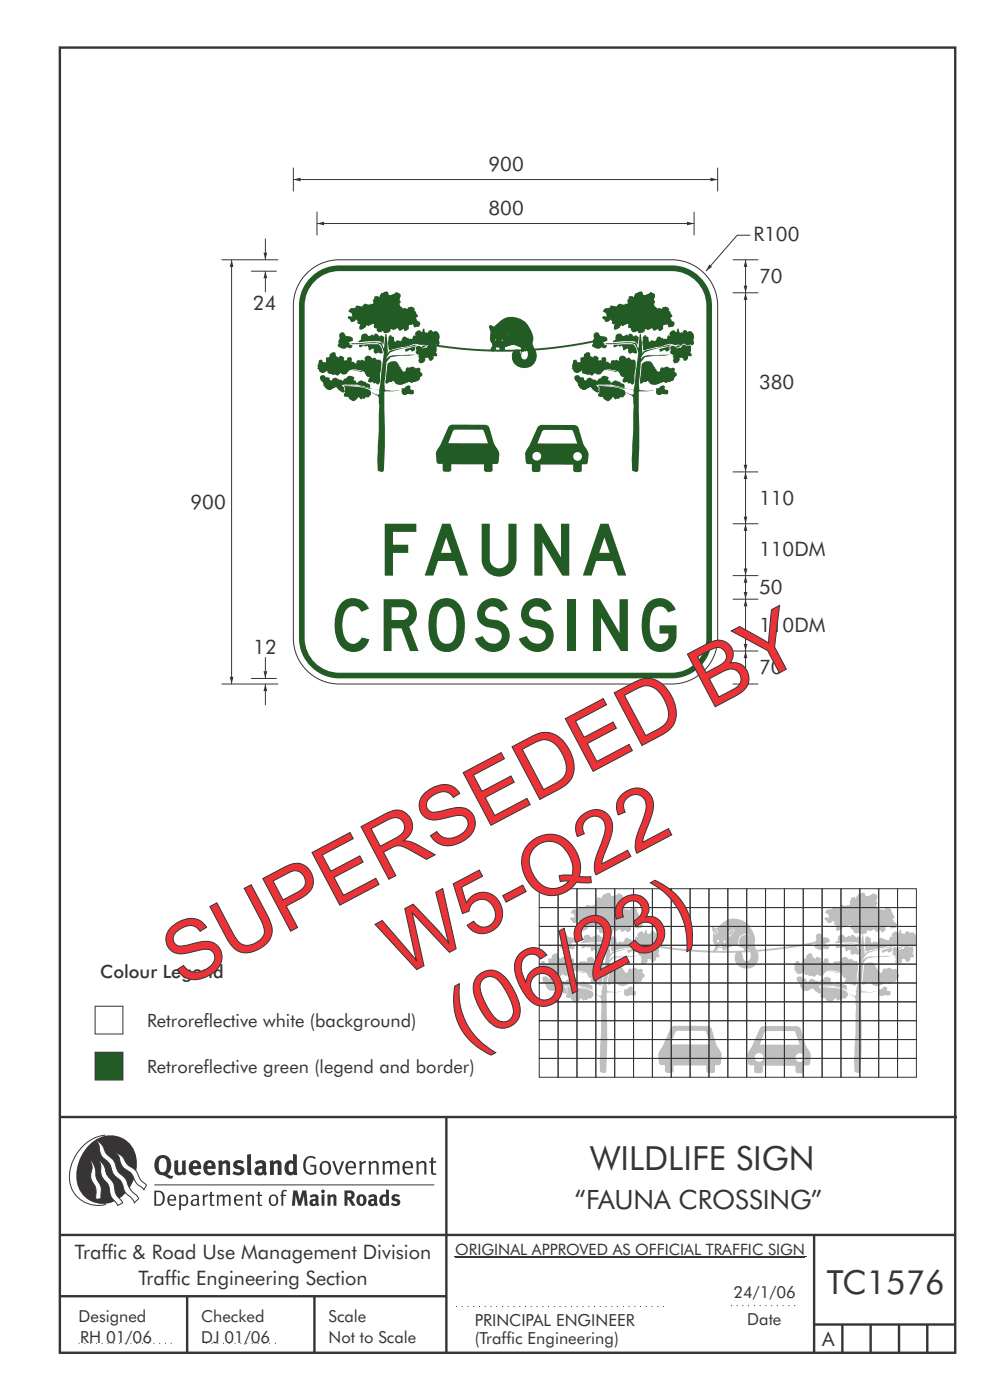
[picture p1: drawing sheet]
<svg xmlns="http://www.w3.org/2000/svg" width="210mm" height="297mm" viewBox="0 0 210 297" stroke-linecap="round" stroke-linejoin="round" font-family="sans-serif">
<defs><g id="words">
<g font-size="17.6" fill="#ed3237">
<text x="38.8" y="209.6" transform="rotate(-28 38.8 209.6)">SUPERSEDED BY</text>
<text x="85.3" y="207.4" transform="rotate(-28 85.3 207.4)">W5-Q22</text>
<text x="98.8" y="222.5" transform="rotate(-28 98.8 222.5)">(06/23)</text>
</g>
<g font-size="11" fill="#225b24">
<text x="81.6" y="122.1">FAUNA</text>
<text x="70.9" y="138.1">CROSSING</text>
</g>
<text font-size="7.1" fill="#373435" x="125.2" y="248.1">WILDLIFE SIGN</text>
<text font-size="7" fill="#373435" x="175.4" y="274.5">TC1576</text>
<text font-size="5.6" fill="#373435" x="121.9" y="256.4">“FAUNA CROSSING”</text>
<g font-size="4.2" fill="#373435">
<text x="103.6" y="36.2">900</text>
<text x="103.6" y="45.5">800</text>
<text x="159.8" y="51.1">R100</text>
<text x="53.7" y="65.7">24</text>
<text x="161" y="60.1">70</text>
<text x="161" y="82.6">380</text>
<text x="40.4" y="107.9">900</text>
<text x="161" y="107.1">110</text>
<text x="161" y="118">110DM</text>
<text x="161" y="126.1">50</text>
<text x="161" y="134">110DM</text>
<text x="53.7" y="138.6">12</text>
<text x="161" y="143.1">70</text>
<text x="15.9" y="267">Traffic &amp; Road Use Management Division</text>
<text x="29.4" y="272.6">Traffic Engineering Section</text>
<text x="174.4" y="285.6">A</text>
</g>
<g font-size="3.9" fill="#373435">
<text x="21.3" y="207.5">Colour Legend</text>
<text x="31.2" y="217.8">Retroreflective white (background)</text>
<text x="31.2" y="227.6">Retroreflective green (legend and border)</text>
</g>
<g font-size="3.5" fill="#373435">
<text x="155.6" y="275.3">24/1/06</text>
<text x="16.7" y="280.4">Designed</text>
<text x="42.7" y="280.4">Checked</text>
<text x="69.7" y="280.4">Scale</text>
<text x="100.7" y="281.3">PRINCIPAL ENGINEER</text>
<text x="158.5" y="281">Date</text>
<text x="17" y="284.8">RH 01/06</text>
<text x="42.7" y="284.8">DJ 01/06</text>
<text x="69.7" y="285">Not to Scale</text>
<text x="100.7" y="285.1">(Traffic Engineering)</text>
</g>
<text font-size="3.3" fill="#373435" x="96.6" y="266.3">ORIGINAL APPROVED AS OFFICIAL TRAFFIC SIGN</text>
</g></defs>
<path d="M12.7 10.1h189.9v276.9h-189.9z" fill="none" stroke="#373435" stroke-width=".51"/>
<path d="M20.2 213.5h5.9v5.9h-5.9z" fill-rule="evenodd" fill="#fefefe" stroke="#373435" stroke-width=".21"/>
<path d="M20.2 223.2h5.9v5.9h-5.9z" fill-rule="evenodd" fill="#225b24" stroke="#373435" stroke-width=".21"/>
<path d="M12.7 237h190.3M94.7 236.9v50.1M12.7 262h190M12.7 275h82M39.7 275v12M66.7 275v12M172.7 262v25M172.7 281h30M178.7 281v6M184.7 281v6M190.7 281v6M196.7 281v6" fill="none" stroke="#373435" stroke-width=".51"/>
<path d="M155 277h14.1M16.7 285h20.3M43.7 285h15" fill="none" stroke="#373435" stroke-width=".21" stroke-dasharray=".2 1" stroke-linecap="butt"/>
<path d="M96.3 266.7h74.7M96.6 266.7h74.2" fill="none" stroke="#373435" stroke-width=".21"/>
<g fill="#373435">
<path d="M64.9 245.6a1.61 1.61 0 0 1 2.1 0l-.2 .3a1.17 1.17 0 0 0-1.4-.2 1.17 1.17 0 0 0-.6 1.3 1.42 1.42 0 0 0 1.2 1.8l.7-.1v-1.2h-.8l-.1-.4h1.3v1.8a1.82 1.82 0 0 1-2.2 0 1.82 1.82 0 0 1-.6-2.1l.2-.7z" fill-rule="evenodd"/>
<path d="M68.2 246.5a1.77 1.77 0 0 0 .4 2.7 1.39 1.39 0 0 0 1.4-.5 1.39 1.39 0 0 0 .2-1.5 1.19 1.19 0 0 0-2-.7zM68.5 246.8a.83 .83 0 0 1 1 .1 .83 .83 0 0 1 .2 .9 .75 .75 0 0 1-.6 1.1 .75 .75 0 0 1-.8-.9v-.9z" fill-rule="evenodd"/>
<path d="M70.5 246.3h.4l.8 2.4 .8-2.4h.5l-1.1 2.9h-.4z" fill-rule="evenodd"/>
<path d="M73.6 246.7a1.74 1.74 0 0 0 .5 2.5l.9-.1 .5-.2-.2-.3a.89 .89 0 0 1-1.1 .2 .89 .89 0 0 1-.4-1h1.7a1.15 1.15 0 0 0-.4-1.4 1.15 1.15 0 0 0-1.5 .3zM74 246.8a.67 .67 0 0 1 .8-.1 .67 .67 0 0 1 .3 .8h-1.3z" fill-rule="evenodd"/>
<path d="M76.2 246.4l.4-.1 .1 .4 .5-.4h.5l-.2 .5a.61 .61 0 0 0-.8 .6v1.8h-.4z" fill-rule="evenodd"/>
<path d="M78.1 246.4l.5-.1 .1 .4a.89 .89 0 0 1 .9-.4 .89 .89 0 0 1 .7 .7v2.2h-.4v-2.2l-.1-.2-.3-.1-.8 .3v2.2h-.4z" fill-rule="evenodd"/>
<path d="M81.1 246.4l.4-.1 .1 .4a.83 .83 0 0 1 .8-.4 .83 .83 0 0 1 .7 .4 .86 .86 0 0 1 .9-.4 .86 .86 0 0 1 .7 .7v2.2h-.4l-.1-2.4a.5 .5 0 0 0-.8 .1l-.2 .2v2.1h-.5v-2.3l-.4-.2-.7 .3v2.2h-.4z" fill-rule="evenodd"/>
<path d="M85.7 246.7a1.74 1.74 0 0 0 .5 2.5l.9-.1 .5-.2-.2-.3a.89 .89 0 0 1-1.1 .2 .89 .89 0 0 1-.4-1h1.7a1.15 1.15 0 0 0-.5-1.4 1.15 1.15 0 0 0-1.4 .3zM86 246.8a.67 .67 0 0 1 .9-.1 .67 .67 0 0 1 .3 .8h-1.3z" fill-rule="evenodd"/>
<path d="M88.3 246.4l.4-.1 .1 .4a.89 .89 0 0 1 .9-.4 .89 .89 0 0 1 .7 .7v2.2h-.4v-2.2l-.1-.2-.3-.1-.8 .3v2.2h-.4z" fill-rule="evenodd"/>
<path d="M91.5 245.6l.4-.1v.8h.7l-.2 .4h-.5v2.1l.1 .1h.5l.1 .3a.71 .71 0 0 1-1.2-.6v-1.9h-.3v-.4h.3z" fill-rule="evenodd"/>
<path d="M37 246.3l.8-.2v2a.46 .46 0 0 0 .2 .6 .46 .46 0 0 0 .6-.2v-2.2l.8-.2v2.4l.2 .5-.6 .3-.2-.3a1.03 1.03 0 0 1-1.2 .3 1.03 1.03 0 0 1-.6-1.1z" fill-rule="evenodd"/>
<path d="M40.4 246.5a1.64 1.64 0 0 0 0 2.3 1.64 1.64 0 0 0 2.3 .1l-.4-.4a.78 .78 0 0 1-.9 .2 .78 .78 0 0 1-.5-.7h1.8a1.37 1.37 0 0 0-.6-1.7 1.37 1.37 0 0 0-1.7 .2zM41 246.9a.48 .48 0 0 1 .7-.1 .48 .48 0 0 1 .2 .6h-1z" fill-rule="evenodd"/>
<path d="M43.5 246.5a1.65 1.65 0 0 0-.2 2 1.65 1.65 0 0 0 1.9 .7l.5-.3-.3-.4a.78 .78 0 0 1-.9 .3 .78 .78 0 0 1-.5-.8h1.8a1.37 1.37 0 0 0-.6-1.7 1.37 1.37 0 0 0-1.7 .2zM44.1 246.9a.48 .48 0 0 1 .6-.1 .48 .48 0 0 1 .2 .6h-.9z" fill-rule="evenodd"/>
<path d="M46.3 246.3l.7-.2 .1 .4a.95 .95 0 0 1 1-.3 .95 .95 0 0 1 .7 .8v2.3h-.8v-2.3l-.3-.2-.5 .3v2.2h-.8z" fill-rule="evenodd"/>
<path d="M49.7 246.5a1.73 1.73 0 0 1 2-.1l-.2 .5-.6-.2a.42 .42 0 0 0-.6 .3l.2 .2a1.23 1.23 0 0 1 1.4 1.1 1.47 1.47 0 0 1-2.3 .9l-.3-.2 .3-.6 .7 .3a.47 .47 0 0 0 .7-.3 .87 .87 0 0 0-1-.5l-.4-.2-.1-.4z" fill-rule="evenodd"/>
<path d="M54.1 246.5l.3 .6 .3-.2a.62 .62 0 0 1 .9 .1v.4a1.21 1.21 0 0 0-1.3 .3 1.21 1.21 0 0 0-.2 1.3 1.19 1.19 0 0 0 1.7 0l.5 .4 .4-.5-.3-.3v-1.4a.96 .96 0 0 0-1.3-1.1zM55 248l.6-.1v.7a.43 .43 0 0 1-.6 .1 .43 .43 0 0 1 0-.7z" fill-rule="evenodd"/>
<path d="M57.2 246.3l.7-.2 .1 .4a.95 .95 0 0 1 1-.3 .95 .95 0 0 1 .7 .8v2.3h-.8v-2.3l-.3-.2-.5 .3v2.2h-.8z" fill-rule="evenodd"/>
<path d="M62.2 244.8v1.5a1.29 1.29 0 0 0-1.4 .2 1.29 1.29 0 0 0-.5 1.3 1.24 1.24 0 0 0 .5 1.3 1.24 1.24 0 0 0 1.5 0l.1 .2h.7l-.1-4.4zM61.5 246.9l.4-.1 .3 .2v1.5l-.3 .1a.48 .48 0 0 1-.6-.4 1.52 1.52 0 0 1 .2-1.3z" fill-rule="evenodd"/>
<path d="M52.4 245l.8-.2 .2 4.5h-.8l-.1-.2z" fill-rule="evenodd"/>
</g>
<path d="M22.4 240.8a9 9 0 0 0-7.4 10.9 6.2 6.2 0 0 0 7.5 3.8M32.7 251.4h59.4" fill="none" stroke="#373435" stroke-width=".21"/>
<path d="M19.1 242.7a5.7 5.7 0 0 1 6.5-1.4 5.7 5.7 0 0 1 3.4 5.7 8.6 8.6 0 0 1-6.2 8.3 5.7 5.7 0 0 1-6.5-7 9.9 9.9 0 0 1 2.8-5.6z" fill-rule="evenodd" fill="#373435"/>
<path d="M24.4 244.5a3.1 3.1 0 0 1 2.3 2.2l.8 .7a3.2 3.2 0 0 1 2 2.4l.4 .6 1.2 1.1-.6 .9-.2-.3a3.5 3.5 0 0 1-1.9-2.1 3.8 3.8 0 0 0-2.1-2.2 3.5 3.5 0 0 1-1-2.2zM20.4 241.9a3.4 3.4 0 0 1 1.9 2.4l.7 .9a3.3 3.3 0 0 1 1.7 2.6 4.4 4.4 0 0 0 1.7 2l.3 .3a6.1 6.1 0 0 0 2.5 3.7l.2 .5-.9 .9a6.1 6.1 0 0 0-1.9-2.3l-.4-.7a3.6 3.6 0 0 0-1.9-2.8l-.6-1a3.6 3.6 0 0 0-1.9-2.8 3.7 3.7 0 0 1-.8-2.4zM21 246.1a3.4 3.4 0 0 1 1.5 2.7l.6 1a3.8 3.8 0 0 1 1.4 3.1l.3 .7 1.2 1.6-1 .5-.5-.7a3.2 3.2 0 0 1-1.3-2.8 4.3 4.3 0 0 0-1.4-2.2 4.7 4.7 0 0 1-.5-3zM19.2 246.1a5.1 5.1 0 0 1 1.2 3.7l.3 .7a3.1 3.1 0 0 1 .7 2.9l.1 .9-1.1 .2-.1-.8a3.5 3.5 0 0 0-.9-3.3 3.6 3.6 0 0 1 .1-2.5z" fill-rule="evenodd" fill="#fefefe" stroke="#373435" stroke-width=".21"/>
<g fill="#373435">
<path d="M33.4 245.5a2.51 2.51 0 0 0 .4 3.7l.8 .1a2.78 2.78 0 0 0 2 .7l.2-.6h-.6l-.7-.3a2.56 2.56 0 0 0 0-3.8 1.83 1.83 0 0 0-2.1 .2zM34 245.8a.87 .87 0 0 1 1 .1 .87 .87 0 0 1 .4 .9v.4a1.17 1.17 0 0 1-.9 1.5l-.3-.1a2.38 2.38 0 0 1-.2-2.8z" fill-rule="evenodd"/>
<path d="M33.1 252.9v2.6a1.12 1.12 0 0 0 1.2-.3 1.12 1.12 0 0 0 .2-1.2l-.1-.5-.3-.5zM32.7 252.6h1.1a1.67 1.67 0 0 1 1.2 1.6 1.67 1.67 0 0 1-1.3 1.6h-1zM36.1 253.9l-.2 .5h1.1a.55 .55 0 0 0-.3-.6 .55 .55 0 0 0-.6 .1zM35.8 253.7a.95 .95 0 0 1 1.2-.1 .95 .95 0 0 1 .4 1.1h-1.5a.72 .72 0 0 0 .4 .8 .72 .72 0 0 0 .9-.2l.1 .3a1.15 1.15 0 0 1-1.5 0 1.15 1.15 0 0 1-.2-1.5zM38.4 254.1v1.1a.7 .7 0 0 0 .9 .2 .7 .7 0 0 0 .2-.9 .61 .61 0 0 0-.4-.7 .61 .61 0 0 0-.7 .3zM38 253.5l.3-.1 .1 .4a.95 .95 0 0 1 1.2-.2 .95 .95 0 0 1 .3 1.2 .92 .92 0 0 1-.5 .9 .92 .92 0 0 1-1-.1v1.1l-.4 .1zM40.9 254.8a.5 .5 0 0 0 .2 .8 .5 .5 0 0 0 .7-.4v-.6zM40.5 253.7a1 1 0 0 1 1.7 .3v1.4l.2 .2-.2 .3-.3-.4a.78 .78 0 0 1-1.4 0 .78 .78 0 0 1 .8-1.1h.5a.58 .58 0 0 0-.3-.7 .58 .58 0 0 0-.7 .2zM43 253.5l.3-.1 .1 .4 .3-.3 .5-.1-.2 .4a.52 .52 0 0 0-.6 .5v1.5h-.4zM44.6 252.9l.4-.1-.1 .7h.6l-.1 .2h-.5v1.5a.35 .35 0 0 0 .6 .3v.3a.57 .57 0 0 1-.6 .1 .57 .57 0 0 1-.3-.6v-1.6h-.3v-.2h.3zM45.9 253.5l.4-.1 .1 .4 .2-.2a.64 .64 0 0 1 1 .2 .7 .7 0 0 1 .8-.4 .7 .7 0 0 1 .5 .6v1.8h-.4v-1.7l-.2-.4-.7 .4v1.7h-.3v-1.7a.38 .38 0 0 0-.3-.4 .38 .38 0 0 0-.5 .2l-.1 .2v1.7h-.4zM50.2 253.9l-.2 .5h1.1a.55 .55 0 0 0-.2-.6 .55 .55 0 0 0-.7 .1zM49.9 253.7a.95 .95 0 0 1 1.2-.1 .95 .95 0 0 1 .4 1.1h-1.5a.72 .72 0 0 0 .4 .8 .72 .72 0 0 0 .9-.2l.1 .3a1.15 1.15 0 0 1-1.5 0 1.15 1.15 0 0 1-.2-1.5zM52.1 253.5l.3-.1 .1 .4a.72 .72 0 0 1 .8-.4 .72 .72 0 0 1 .6 .6v1.8h-.4v-1.6a.45 .45 0 0 0-.3-.5 .45 .45 0 0 0-.5 .2l-.2 .2v1.7h-.3zM54.7 252.9l.4-.1v.7h.6l-.1 .2h-.5v1.5a.35 .35 0 0 0 .5 .3v.3a.57 .57 0 0 1-.6 .1 .57 .57 0 0 1-.3-.6v-1.6h-.3v-.2h.3zM57.6 253.8l-.2 .8a.65 .65 0 0 0 .3 .8 .65 .65 0 0 0 .8-.2l.1-.1a.93 .93 0 0 0-.7-1.4zM57.3 253.7a1.12 1.12 0 0 1 1.4 0 1.12 1.12 0 0 1 .2 1.5 1.01 1.01 0 0 1-1.2 .6 1.01 1.01 0 0 1-.7-1.2zM59.9 252.6l.5-.2 .5 .1-.2 .3-.3-.1-.3 .2v.6h.6l-.1 .2h-.5v2.1h-.4v-2.1h-.2v-.2h.2zM62.2 252.5l-.3 3.3h.7l.1-2.3 .6 2.3h.5l.7-2.3 .1 2.3h.7l-.3-3.3h-.9l-.5 2.2-.5-2.2zM65.7 253.7l.3 .4a.51 .51 0 0 1 .5-.3 .51 .51 0 0 1 .4 .4v.1a.88 .88 0 0 0-1.1 .3 .88 .88 0 0 0 .2 1.2 .9 .9 0 0 0 1.1-.2l.3 .3 .4-.4-.3-.3v-1a.87 .87 0 0 0-.4-.9 .87 .87 0 0 0-1 .2zM66.4 254.8l.5-.1v.6l-.1 .1h-.3l-.2-.2zM68.2 253.4v2.4h.6v-2.5zM68.1 252.7a.4 .4 0 0 0 .8 0 .4 .4 0 0 0-.8 0zM69.4 253.5l.1 2.3h.6v-1.7a.33 .33 0 0 1 .4-.2 .33 .33 0 0 1 .2 .3v1.6h.7v-1.8a.75 .75 0 0 0-.6-.6 .75 .75 0 0 0-.8 .2v-.3zM73.1 252.5v3.3h.6v-1.4l.3 .3 .7 1.1h.7l-.9-1.4a.94 .94 0 0 0 .7-1 .94 .94 0 0 0-.9-.9zM73.7 253.1a.51 .51 0 0 1 .7 .1 .51 .51 0 0 1-.1 .7h-.6zM75.9 253.7a1.19 1.19 0 0 0-.1 1.7 1.19 1.19 0 0 0 1.7 0 1.19 1.19 0 0 0 0-1.6 1.19 1.19 0 0 0-1.6-.1zM76.5 253.9l.2-.1a.99 .99 0 0 1 0 1.6 1.06 1.06 0 0 1-.2-1.5zM78.1 253.7l.3 .4a.51 .51 0 0 1 .5-.3 .51 .51 0 0 1 .4 .4v.1a.88 .88 0 0 0-1.1 .3 .88 .88 0 0 0 .2 1.2 .9 .9 0 0 0 1.1-.2l.3 .3 .4-.4-.2-.3v-1a.87 .87 0 0 0-.5-.9 .87 .87 0 0 0-1 .2zM78.9 254.8l.4-.1v.6l-.1 .1h-.3l-.2-.2zM81.9 252.3v1.2a1.2 1.2 0 0 0-1.4 .6 1.2 1.2 0 0 0 .2 1.4l.5 .3 .8-.1v.1h.6l-.1-3.4zM81.4 253.9l.5 .1-.1 1.2a.46 .46 0 0 1-.5 0 .46 .46 0 0 1-.2-.6zM83.3 253.5a.79 .79 0 0 0-.2 1 .79 .79 0 0 0 1 .4 .33 .33 0 0 1 0 .5 .33 .33 0 0 1-.5-.1l-.5-.2-.2 .5a1.15 1.15 0 0 0 1.2 .3 1.15 1.15 0 0 0 .8-1 1.49 1.49 0 0 0-1.2-.8 .4 .4 0 0 1 .3-.3 .4 .4 0 0 1 .4 .1l.2 .1 .2-.4a1.47 1.47 0 0 0-1.5-.1z" fill-rule="evenodd"/>
</g>
<path d="M96.7 277.2h44.2" fill="none" stroke="#373435" stroke-width=".21" stroke-dasharray=".2 1" stroke-linecap="butt"/>
<g fill="#bdbfc1">
<path d="M133.4 203.2l-.1 .4z"/>
<path d="M187.4 203.2l-.1 .4z"/>
<path d="M162.3 218.9l-1.1 2.7h8.4l-.8-2.3-.3-.6h-5.9zM161.3 218l-1.7 3.9-.7 .9a2.84 2.84 0 0 0-.2 2.7l.2 .4 .2 .1h.9v1.3l.4 .4h1l.3-.3 .1-1.3h6.9v1.2l.5 .4 1.1-.1 .3-.3v-1.3h.8l.3-.1 .2-.4a2.85 2.85 0 0 0-.3-2.7l-.7-1.2-1-3.4-.6-.4-7.3-.1zM160.1 224.3a.95 .95 0 0 1 1.9 0 .95 .95 0 0 1-1.9 0zM168.8 224.4a.93 .93 0 0 1 1.8 0 .93 .93 0 0 1-1.8 0z" fill-rule="evenodd"/>
<path d="M142.4 218l-1.8 3.8-.6 .9a2.84 2.84 0 0 0-.2 2.7l.2 .4 .2 .1h.9v1.3l.4 .4h.9l.4-.2 .1-1.4h6.9v1.2l.5 .4h1.1l.2-.4v-1.2h.9l.2-.1 .2-.4a2.85 2.85 0 0 0-.2-2.7l-.8-1.2-1-3.4-.5-.5-7.3-.1zM143.3 218.9l-1.1 2.7h8.5l-.8-2.4-.3-.5h-5.9z" fill-rule="evenodd"/>
<path d="M151.1 196.6l.8 .4 .3-.3a4.6 4.6 0 0 1 4.4-1.7 4.8 4.8 0 0 1 3.5 4.9 1.85 1.85 0 0 0 .4 1.7 2.53 2.53 0 0 1-1.6 3.9 2.53 2.53 0 0 1-3-2.9 .79 .79 0 0 1 .7-.8 .79 .79 0 0 1 .9 .7 1.77 1.77 0 0 0 .6 1.4 1.19 1.19 0 0 0 1.1-1.9l-.5-.6-.3-.2 .2 .8-.3-.4-.2 .5v-.5l-.2 .4v-.4l-.1 .4a.87 .87 0 0 0-.8-1.1l-.7-.3h-.6l-1.4 .5-.2 .2v.5l-.2-.3-.1 .4-.1-.4-.2 .3v-.3l-.2-.1-.1 .2v-.1a.48 .48 0 0 0-.7-.4l-.2-.2v.8l-.2-.2h-.1l-.2 .5v-.4l-.3 .4v-.3l-.2 .1v-.1a1.3 1.3 0 0 0 0-1.9l-.1-.9a2.22 2.22 0 0 0-.2-1.9zM151.6 196.9a.89 .89 0 0 1 .5 1.2zM154.7 197.6l-.4 .6 .1 .3a1.39 1.39 0 0 1 1.2-1.2 1.95 1.95 0 0 1-1 1.2v.2l.3-.1 .8-1 .1-.4h-.5zM152.2 199.4h.2l.1 .2-.1 .3-.3-.1zM153.5 199.6h.4l-.2 .4-.3-.2zM151.2 197.3l.7 1a.84 .84 0 0 1-.7-1zM157.1 198.5a1.98 1.98 0 0 0-.3 2.1 1.83 1.83 0 0 1 1.2-2.3l1 .2-.2-.1a1.27 1.27 0 0 0-1.7 .1zM152.6 200.7h.4l.1 .2h-.5z" fill-rule="evenodd"/>
<path d="M133 199.3a93.3 93.3 0 0 0 42 0l.1 .4a93.7 93.7 0 0 1-42.2 0z" fill-rule="evenodd"/>
<path d="M121.3 193.2l.4-.3 1-.1-.1-.2a1.12 1.12 0 0 1 1.4 0l.6-.7 .7 .2 1-.2-.1-.8 .3-.1v-.6l.9-.1v.3h.2l.5-.9 .9-.3a.69 .69 0 0 1 .7 .7 2.15 2.15 0 0 0 1.5-.6l.3 .1a.77 .77 0 0 1 .7 .5 .77 .77 0 0 1-.3 .9l.2 .7a.68 .68 0 0 0 .4 1.1l.1 .2a.72 .72 0 0 1 .9 .1 .87 .87 0 0 1 .9-.4 .87 .87 0 0 1 .8 .6l-.2 .1 .5 .3-.1 .3 .4 .5v.2l-.4 .4 .4 .6a.61 .61 0 0 1 .4 .7 .61 .61 0 0 1-.7 .4l-.5 .1-.2-.6-.9 .2v.9a.86 .86 0 0 1-1 .3l-.1-.4-.7 .4h-.3l-.3-.7-.9 .6-.6-.2v.4l-.3 .3a1.16 1.16 0 0 1-1.2-.1l-.1-.3a.7 .7 0 0 1-.9 .3 .7 .7 0 0 1-.4-.9l-.6-.1-.1-.3 .1-.4a1.38 1.38 0 0 0-1.2 .4l-.4-.3a1.2 1.2 0 0 1-1.5 1l.2-1.1-.6-.2 .1-.4-.3-.5-.5 .5-.6 .2-.3-.7-.4-.2 .2-.4 .7 .1-.1-.3a.7 .7 0 0 0-.7-.8z" fill-rule="evenodd"/>
<path d="M121.1 195.1l.5-.2a.92 .92 0 0 0 1.1-.3l1.2 .1 .5-.3 .6 .1 1.1-.1-.1-.4 .4-.2-.1-.1 .1-.2 .9 .1a2.5 2.5 0 0 1 1.9-.6l.2 .1-.1 .1 .1 .2 .8-.1a1.51 1.51 0 0 1 1.8 .2l-.3 .5 .3 .2-.3 .3 .1 .1 .7 .3 .9 .1 .1-.2 .7-.1 .6 .1 .2 .2-.1 .1 .4 .2-.1 .1 .5 .4-.4 .3 .8 .5-.2 .2-.9 .1-.2-.6-.6 .1-.3 .1-.1 .8-.5 .2h-.4l-.1-.2-1.1 .2-.2-.5-1.1 .4-.3-.1a1.47 1.47 0 0 1-1.6 .5l-.2-.3-.6 .2h-.6v-.6l-.6-.1-.1-.3 .1-.4a1.38 1.38 0 0 0-1.2 .4l-.4-.3-.1 .2a1.34 1.34 0 0 1-1.4 .8l.2-1.1-.6-.2 .1-.4-.3-.5-.5 .5-.6 .2v-.4z" fill-rule="evenodd"/>
<path d="M129.8 198.7l.4-.1 .1 .4 .4 .1v.6l.3 .4 .4-.4 .7 .2 .3-.2a.72 .72 0 0 1 1-.6l-.1 .1 .1 .1 .5-.1v.3l.4-.1 .3 .1 .3-.9 .5 .1-.2-.2a.93 .93 0 0 1 1.1-.8l.3 .3 .2-.1 .1-.6h.2l.3 .8 .3-.1 .2 .2 .2-.4 .3-.2h.3l.3 .4 .3-.2a1.08 1.08 0 0 1 .9 1.7 .87 .87 0 0 1-.1 1.3h-.2l-.1-.3-1 .3-.4-.5-.9 .6-.3-.4a2.3 2.3 0 0 1-1.7-.1l-5.8 1.4-.1-2.7z" fill-rule="evenodd"/>
<path d="M129.8 199.5l.4-.1 .1 .3h.4v.5l.3 .3a.86 .86 0 0 1 1.1-.2 1.02 1.02 0 0 1 1.3-.6l-.1 .1 .1 .1 .5-.1v.3l.7-.1 .3-.5h.5l-.2-.2a.99 .99 0 0 1 1.1-.7l.3 .4 .2-.2 .1-.4h.2l.1 .4 .6 .3a.66 .66 0 0 1 .6-.5 .66 .66 0 0 1 .6 .4 .82 .82 0 0 1 .9-.1 .82 .82 0 0 1 .4 .8l-.1 .2 .1 .6-.2 .3h-.2l-.1-.3-1 .3-.4-.5-.9 .6-.3-.4a2.3 2.3 0 0 1-1.7-.1l-5.8 1.4-.1-.9a1.55 1.55 0 0 1 .2-1.4z" fill-rule="evenodd"/>
<path d="M119.1 198.4l.7-.4 .4 .2a.76 .76 0 0 0 .9 .6l.5 .2 .4 .4a.49 .49 0 0 1-.5 .6l-.4 .2 .4 .1-.2 .2 .6 .4a.54 .54 0 0 1-.3 .4 .54 .54 0 0 1-.5 0l-.4-.1a1.34 1.34 0 0 1-1.9-.2v-.3l.2-.3a.97 .97 0 0 1 .2-1z" fill-rule="evenodd"/>
<path d="M123.9 198.6l.2-.2a.94 .94 0 0 1 1.3 .4l.6-.3 .4 .2 .1-.3a.77 .77 0 0 1 1.1 .6l.5-.4 .6 .5-.2 1.6a1.12 1.12 0 0 0-1.3-.8l-3.9 .2-.1-.2 .5-.3z" fill-rule="evenodd"/>
<path d="M121.7 200.3l4.6-.2 1.8 .1 .3 1 .2 .2 .3-3 .2-.1 .3 3.8-.2 .5a1.57 1.57 0 0 1 1.2-.8l4.8-1.1 .6 .1-3.4 .7-2.4 .7-.6 .7-.3 .6 .1 .1a2.02 2.02 0 0 1 2-.7l4.3-.1-5.5 .5-.9 1.1-.4 4.3 .1 1.5 .8 .1a5.3 5.3 0 0 0 2.5-.1 8.6 8.6 0 0 1-3.3 .3l-.1 4.1a86.5 86.5 0 0 1-.2 12.9l-.6 .1-.6-.2-.1-2.6a114 114 0 0 0 .3-12.3v-.6l-.2-.4-1.2-.6v-.1l1.2 .5 .3-.3-.1-.8-1.9-.2a14.4 14.4 0 0 0-5.7-.7 16.2 16.2 0 0 1 6.5 .8l1.2 .1 .7-5.5a4.1 4.1 0 0 0-.5-4.2 3.8 3.8 0 0 0-2.3-.2l-2.5 .2h-1.3z" fill-rule="evenodd"/>
<path d="M123.3 200.7l4.1-.2a2.28 2.28 0 0 1 1 2l-.5 .1-.2-.1a.52 .52 0 0 0-.7 .1 .71 .71 0 0 1-.6-1.1l-.9 .3-.4-.9-.5 .2-.3-.3-.1 .2-.8 .2z" fill-rule="evenodd"/>
<path d="M135.4 201.2a.84 .84 0 0 1 1.4 .3l.8-.2a.73 .73 0 0 1 .9-.6l.2 .3 .9-.2 .2 .2v1.1l-.2 .1 .3 .4v.5h-.8a.78 .78 0 0 1-.8 1l-.2-.6-.3-.1-.5 .1a.86 .86 0 0 1-1.1 1.1 .77 .77 0 0 1-.1-1.2 .41 .41 0 0 1-.1-.6 .74 .74 0 0 1-.7-.7l.2-.1z" fill-rule="evenodd"/>
<path d="M136.7 201l.5-.2 .3 .2-.6 .3-.2-.1z" fill-rule="evenodd"/>
<path d="M133 201.6l2.4-.6-.2 .4 .1 .4-.7 .3-.5-.4-.9 .4z" fill-rule="evenodd"/>
<path d="M114.8 204l.7-.2 .2 .6h.6v-1l.7-.1 .1-.6 .6-.5h.3a.43 .43 0 0 1 .4 .7l.1 .2 .4 .1v.2l.3-.4 .6 .1 .4 .3-.1 .4 .1 .3 .6-.1-.1-.3a.62 .62 0 0 1 1-.3l.1 .4-.1 .5h.4l.7 .4v-.5l.3-.2 .5 .1 .4-.3 .6 .3a.79 .79 0 0 1 .5-1.1 .79 .79 0 0 1 1 .6l.7-.2a.93 .93 0 0 0 1 .4l.3 .4v1l-.5 3.6-.4 .3-.3-.4-.5 .1-.1-.3-.8 .1-.2-.4 .4-.6-.6-.1-.3-.4a1.54 1.54 0 0 0-1.7-1.1 1.98 1.98 0 0 0-2.5 .8l-.8 .1-.5-.3-.4 .5-.6-.2a2.07 2.07 0 0 1-1.7-.4v-.4l-.3 .2a.9 .9 0 0 1-.9 .3 .9 .9 0 0 1-.7-.7l-.3-.2 .2-.2-.1-.4z" fill-rule="evenodd"/>
<path d="M114.8 205.3h.7l.2 .4h.6v-.7l.7-.1a.79 .79 0 0 1 .5-.7 .79 .79 0 0 1 .9 .3l.1 .3h.3l.2 .2 .2-.3 1 .3-.1 .3 .1 .1 .2-.1 .4 .1-.1-.2a.58 .58 0 0 1 .6-.3 .58 .58 0 0 1 .5 .4l-.1 .2 .9 .4h.2v-.4l.3-.2 1.5 .1-.1-.1a.86 .86 0 0 1 .7-.7 .86 .86 0 0 1 .9 .5 .61 .61 0 0 1 1 .2 .71 .71 0 0 1 1 .2l-.4 1.3v1.5a.58 .58 0 0 1-.5 .8l-.3-.4-.5 .1-.1-.3-.8 .1-.2-.2 .4-.4-.3-.1 .3-.3-.6-.1-.3-.4a1.54 1.54 0 0 0-1.7-1.1 1.98 1.98 0 0 0-2.5 .8l-.8 .1-.5-.3-.4 .5-.6-.2a2.07 2.07 0 0 1-1.7-.4v-.4l-.3 .2a.93 .93 0 0 1-1.5-.1l.1-.1-.2-.2z" fill-rule="evenodd"/>
<path d="M129.3 204.7a1.45 1.45 0 0 1 1.5-.5 1.45 1.45 0 0 1 1.1 1.1l.2 .1 .5 .9 .3 .1 .3-.2v-.3l.3-.5 .5 .1 .2-.1a.94 .94 0 0 1 1.2 .3 .6 .6 0 0 1 .9 .4l-.1 .2 .6 .5v.3l-.6 .5a1.15 1.15 0 0 1-1.4 .9l-.2 .2-.4-.2-.6 .1a2.62 2.62 0 0 1-2.5 .2l-.5-.5h-.2l-.1 .2h-.6l-.4 .3-.4-.1z" fill-rule="evenodd"/>
<path d="M129.3 206.2a1.95 1.95 0 0 1 2.5 0l.1 .4h.2v.2l.5 .4 .6-.1v-.2l.3-.3 .5 .1 1-.1 .5 .2 .6-.1 .2 .1-.1 .4a.97 .97 0 0 1-1 1.3h-.4l-.2 .2-.7-.2a2.78 2.78 0 0 1-2.8 .3l-.5-.5h-.2l-.1 .2h-.6l-.4 .3-.4-.1z" fill-rule="evenodd"/>
<path d="M121.3 206.3a4.2 4.2 0 0 1 3 .2 5.5 5.5 0 0 0-3-.2z" fill-rule="evenodd"/>
<path d="M115 207.5a.66 .66 0 0 1 .7-.4 .66 .66 0 0 1 .5 .5l.9 .1a.43 .43 0 0 0 .3 .6 .94 .94 0 0 1 1.1-.6l.4 .3 .7 .1 .2 .3 .4-.5a.73 .73 0 0 0 .8-.5l.5-.2 .6 .3 .2 .2-.2 .4 .6 .2 .1 .4 .9-.5 1 .3 .1 .3a.63 .63 0 0 1 .8 .2 .63 .63 0 0 1 0 .8 12.6 12.6 0 0 0-6-.6l.3 .4 .4 .2-.2 .3 .2 .6-.5 .1-.8-.6-.5-.6-1.2 .6a1.44 1.44 0 0 1-1.5-1.4l-.2-.3a.92 .92 0 0 1-.6-1z" fill-rule="evenodd"/>
<path d="M115.1 208.2l.6-.2 .5 .3 .9 .2v.2l.3 .2 .2-.2a1.06 1.06 0 0 1 1.3 0h.7l.2 .2 .3-.3h.4a1.27 1.27 0 0 1 1.8-.1l-.2 .2 .6 .5-.8-.1-2.3 .1 .3 .4h-.3l.6 .4-.1 .4 .2 .3-.3 .1-1-.6-.5-.6-.7 .3a1.29 1.29 0 0 1-2-1l-.1-.3z" fill-rule="evenodd"/>
<path d="M123 209.2l.7-.4 .5 .3h.5l.1 .3 .3-.1 .6 .3-.1 .2z" fill-rule="evenodd"/>
<path d="M132.4 209.9a.75 .75 0 0 0 .9-.4l.5-.2 .3 .1 .2 .2-.1 .5 .7 .2v.5a.95 .95 0 0 1-1.3 .2 .67 .67 0 0 1-.9 .3 .67 .67 0 0 1-.2-1z" fill-rule="evenodd"/>
<path d="M132.4 210.4h.5l.4-.2a.65 .65 0 0 1 1 0l-.1 .3 .7 .3-.2 .4-1.1-.1-.4 .2a.65 .65 0 0 1-.8-.5h.1z" fill-rule="evenodd"/>
<path d="M120.1 209.4a15.5 15.5 0 0 1 5.6 .9l.2 .6-.5 .9h-.8l-.1 .3-.4-.1-.5 .2-.4-.5a1.11 1.11 0 0 1-.9 .9 1.11 1.11 0 0 1-1.1-.6l-.1-.3-.9-.1-.1-.3 .1-.3h-.1l.3-.2-.1-.6 .1-.5z" fill-rule="evenodd"/>
<path d="M120.1 210.3l4.2 .2 1.2 .3 .4 .4a1.14 1.14 0 0 1-1.3 .5l-.1 .2-.3-.1-.6 .1-.4-.3a1.33 1.33 0 0 1-2.1 0h-.9l-.1-.4 .3-.1-.1-.3 .1-.3z" fill-rule="evenodd"/>
<path d="M175.2 193.2l.5-.3 .9-.1-.1-.2a1.12 1.12 0 0 1 1.4 0l.7-.7 .6 .2 1.1-.2-.1-.8 .3-.1v-.6l.9-.1v.3h.2l.4-.9 1-.3a.69 .69 0 0 1 .6 .7 2.15 2.15 0 0 0 1.5-.6l.4 .1a.77 .77 0 0 1 .7 .5 .77 .77 0 0 1-.3 .9l.2 .7a.68 .68 0 0 0 .3 1.1l.1 .2a.72 .72 0 0 1 1 .1 .87 .87 0 0 1 .9-.4 .87 .87 0 0 1 .7 .6l-.1 .1 .4 .3-.1 .3 .5 .5v.2l-.5 .4 .5 .6a.61 .61 0 0 1 .4 .7 .61 .61 0 0 1-.8 .4l-.4 .1-.2-.6-1 .2v.9a.86 .86 0 0 1-.9 .3l-.1-.4-.7 .4h-.3l-.3-.7-.9 .6-.6-.2v.4l-.4 .3a1.16 1.16 0 0 1-1.2-.1l-.1-.3a.7 .7 0 0 1-.9 .3 .7 .7 0 0 1-.4-.9l-.5-.1-.1-.3 .1-.4a1.38 1.38 0 0 0-1.3 .4l-.3-.3a1.2 1.2 0 0 1-1.5 1l.2-1.1-.6-.2 .1-.4-.4-.5-.4 .5-.6 .2-.4-.7-.4-.2 .2-.4 .8 .1-.1-.3a.7 .7 0 0 0-.8-.8z" fill-rule="evenodd"/>
<path d="M175 195.1l.6-.2a.92 .92 0 0 0 1-.3l1.2 .1 .6-.3 .6 .1 1.1-.1-.1-.4 .4-.2-.1-.1 .1-.2 .9 .1a2.5 2.5 0 0 1 1.9-.6l.2 .1-.1 .1 .1 .2 .8-.1a1.51 1.51 0 0 1 1.8 .2l-.3 .5 .3 .2-.3 .3 .1 .1 .6 .3 1 .1 .1-.2 .6-.1 .7 .1 .2 .2-.1 .1 .3 .2-.1 .1 .6 .4-.5 .3 .9 .5-.2 .2-.9 .1-.2-.6-.7 .1-.3 .1-.1 .8-.4 .2h-.4l-.1-.2-1.1 .2-.2-.5-1.1 .4-.3-.1a1.47 1.47 0 0 1-1.7 .5l-.2-.3-.5 .2h-.7v-.6l-.5-.1-.1-.3 .1-.4a1.38 1.38 0 0 0-1.3 .4l-.3-.3-.1 .2a1.34 1.34 0 0 1-1.4 .8l.2-1.1-.6-.2 .1-.4-.4-.5-.4 .5-.6 .2v-.4z" fill-rule="evenodd"/>
<path d="M183.7 198.7l.5-.1 .1 .4 .4 .1v.6l.2 .4 .5-.4 .7 .2 .2-.2a.72 .72 0 0 1 1.1-.6l-.1 .1 .1 .1 .4-.1v.3l.5-.1 .3 .1 .3-.9 .4 .1-.2-.2a.93 .93 0 0 1 1.2-.8l.2 .3 .2-.1 .1-.6h.3l.3 .8 .3-.1 .2 .2 .1-.4 .3-.2h.4l.3 .4 .3-.2a1.08 1.08 0 0 1 .9 1.7 .87 .87 0 0 1-.1 1.3h-.2l-.2-.3-.9 .3-.5-.5-.8 .6-.3-.4a2.3 2.3 0 0 1-1.8-.1l-5.8 1.4-.1-2.7z" fill-rule="evenodd"/>
<path d="M183.7 199.5l.5-.1 .1 .3h.4v.5l.2 .3a.86 .86 0 0 1 1.2-.2 1.02 1.02 0 0 1 1.3-.6l-.1 .1 .1 .1 .4-.1v.3l.8-.1 .3-.5h.4l-.2-.2a.99 .99 0 0 1 1.2-.7l.2 .4 .2-.2 .1-.4h.3l.1 .4 .6 .3a.66 .66 0 0 1 .6-.5 .66 .66 0 0 1 .6 .4 .82 .82 0 0 1 .9-.1 .82 .82 0 0 1 .4 .8l-.1 .2 .1 .6-.2 .3h-.2l-.2-.3-.9 .3-.5-.5-.8 .6-.3-.4a2.3 2.3 0 0 1-1.8-.1l-5.8 1.4-.1-.9a1.55 1.55 0 0 1 .2-1.4z" fill-rule="evenodd"/>
<path d="M173.1 198.4l.6-.4 .5 .2a.76 .76 0 0 0 .8 .6l.6 .2 .4 .4a.49 .49 0 0 1-.5 .6l-.5 .2 .5 .1-.3 .2 .7 .4a.54 .54 0 0 1-.3 .4 .54 .54 0 0 1-.6 0l-.3-.1a1.34 1.34 0 0 1-1.9-.2v-.3l.2-.3a.97 .97 0 0 1 .2-1z" fill-rule="evenodd"/>
<path d="M177.8 198.6l.2-.2a.94 .94 0 0 1 1.3 .4l.7-.3 .4 .2 .1-.3a.77 .77 0 0 1 1.1 .6l.4-.4 .7 .5-.3 1.6a1.12 1.12 0 0 0-1.2-.8l-3.9 .2-.1-.2 .5-.3z" fill-rule="evenodd"/>
<path d="M175.7 200.3l4.6-.2 1.7 .1 .3 1 .3 .2 .3-3 .2-.1 .3 3.8-.2 .5a1.57 1.57 0 0 1 1.2-.8l4.7-1.1 .7 .1-3.5 .7-2.3 .7-.6 .7-.3 .6 .1 .1a2.02 2.02 0 0 1 1.9-.7l4.3-.1-5.4 .5-.9 1.1-.4 4.3 .1 1.5 .7 .1a5.3 5.3 0 0 0 2.6-.1 8.6 8.6 0 0 1-3.3 .3l-.1 4.1a86.5 86.5 0 0 1-.3 12.9l-.5 .1-.6-.2-.1-2.6a114 114 0 0 0 .3-12.3v-.6l-.2-.4-1.2-.6v-.1l1.2 .5 .3-.3-.1-.8-2-.2a14.4 14.4 0 0 0-5.7-.7 16.2 16.2 0 0 1 6.6 .8l1.2 .1 .6-5.5a4.1 4.1 0 0 0-.4-4.2 3.8 3.8 0 0 0-2.4-.2l-2.4 .2h-1.3z" fill-rule="evenodd"/>
<path d="M177.3 200.7l4.1-.2a2.28 2.28 0 0 1 .9 2l-.4 .1-.2-.1a.52 .52 0 0 0-.8 .1 .71 .71 0 0 1-.5-1.1l-1 .3-.3-.9-.5 .2-.3-.3-.2 .2-.7 .2z" fill-rule="evenodd"/>
<path d="M189.3 201.2a.84 .84 0 0 1 1.4 .3l.9-.2a.73 .73 0 0 1 .9-.6l.2 .3 .8-.2 .2 .2v1.1l-.2 .1 .4 .4v.5h-.8a.78 .78 0 0 1-.9 1l-.2-.6-.2-.1-.5 .1a.86 .86 0 0 1-1.1 1.1 .77 .77 0 0 1-.1-1.2 .41 .41 0 0 1-.1-.6 .74 .74 0 0 1-.8-.7l.2-.1z" fill-rule="evenodd"/>
<path d="M190.6 201l.6-.2 .3 .2-.7 .3-.2-.1z" fill-rule="evenodd"/>
<path d="M187 201.6l2.3-.6-.2 .4 .1 .4-.6 .3-.6-.4-.8 .4z" fill-rule="evenodd"/>
<path d="M168.8 204l.6-.2 .2 .6h.7v-1l.6-.1 .1-.6 .7-.5h.3a.43 .43 0 0 1 .3 .7l.1 .2 .5 .1v.2l.3-.4 .5 .1 .5 .3-.1 .4 .1 .3 .6-.1-.1-.3a.62 .62 0 0 1 1-.3l.1 .4-.1 .5h.4l.6 .4v-.5l.4-.2 .5 .1 .3-.3 .7 .3a.79 .79 0 0 1 .5-1.1 .79 .79 0 0 1 1 .6l.6-.2a.93 .93 0 0 0 1.1 .4l.2 .4v1l-.4 3.6-.4 .3-.4-.4-.4 .1-.1-.3-.9 .1-.2-.4 .5-.6-.6-.1-.3-.4a1.54 1.54 0 0 0-1.7-1.1 1.98 1.98 0 0 0-2.5 .8l-.9 .1-.4-.3-.4 .5-.7-.2a2.07 2.07 0 0 1-1.6-.4v-.4l-.3 .2a.9 .9 0 0 1-1 .3 .9 .9 0 0 1-.6-.7l-.3-.2 .2-.2-.1-.4z" fill-rule="evenodd"/>
<path d="M168.8 205.3h.6l.2 .4h.7v-.7l.6-.1a.79 .79 0 0 1 .6-.7 .79 .79 0 0 1 .8 .3l.1 .3h.4l.2 .2 .2-.3 1 .3-.1 .3 .1 .1 .2-.1 .4 .1-.1-.2a.58 .58 0 0 1 .6-.3 .58 .58 0 0 1 .5 .4l-.1 .2 .8 .4h.2v-.4l.4-.2 1.5 .1-.1-.1a.86 .86 0 0 1 .7-.7 .86 .86 0 0 1 .9 .5 .61 .61 0 0 1 .9 .2 .71 .71 0 0 1 1 .2l-.3 1.3v1.5a.58 .58 0 0 1-.5 .8l-.4-.4-.4 .1-.1-.3-.9 .1-.2-.2 .5-.4-.4-.1 .4-.3-.6-.1-.3-.4a1.54 1.54 0 0 0-1.7-1.1 1.98 1.98 0 0 0-2.5 .8l-.9 .1-.4-.3-.4 .5-.7-.2a2.07 2.07 0 0 1-1.6-.4v-.4l-.3 .2a.93 .93 0 0 1-1.5-.1l.1-.1-.2-.2z" fill-rule="evenodd"/>
<path d="M183.3 204.7a1.45 1.45 0 0 1 1.5-.5 1.45 1.45 0 0 1 1.1 1.1l.2 .1 .4 .9 .4 .1 .3-.2v-.3l.3-.5 .4 .1 .2-.1a.93 .93 0 0 1 1.2 .3 .6 .6 0 0 1 1 .4l-.1 .2 .5 .5v.3l-.5 .5a1.15 1.15 0 0 1-1.4 .9l-.2 .2-.5-.2-.5 .1a2.62 2.62 0 0 1-2.6 .2l-.4-.5h-.2l-.1 .2h-.7l-.3 .3-.4-.1z" fill-rule="evenodd"/>
<path d="M183.3 206.2a1.95 1.95 0 0 1 2.5 0l.1 .4h.2v.2l.4 .4 .7-.1v-.2l.3-.3 .4 .1 1.1-.1 .4 .2 .7-.1 .2 .1-.1 .4a.97 .97 0 0 1-1.1 1.3h-.3l-.2 .2-.8-.2a2.78 2.78 0 0 1-2.8 .3l-.4-.5h-.2l-.1 .2h-.7l-.3 .3-.4-.1z" fill-rule="evenodd"/>
<path d="M175.2 206.3a4.2 4.2 0 0 1 3.1 .2 5.5 5.5 0 0 0-3.1-.2z" fill-rule="evenodd"/>
<path d="M169 207.5a.66 .66 0 0 1 .6-.4 .66 .66 0 0 1 .6 .5l.8 .1a.43 .43 0 0 0 .4 .6 .94 .94 0 0 1 1-.6l.5 .3 .6 .1 .2 .3 .5-.5a.73 .73 0 0 0 .7-.5l.6-.2 .6 .3 .2 .2-.2 .4 .5 .2 .1 .4 1-.5 1 .3 .1 .3a.63 .63 0 0 1 .7 .2 .63 .63 0 0 1 0 .8 12.6 12.6 0 0 0-6-.6l.3 .4 .5 .2-.2 .3 .2 .6-.6 .1-.7-.6-.6-.6-1.1 .6a1.44 1.44 0 0 1-1.5-1.4l-.3-.3a.92 .92 0 0 1-.5-1z" fill-rule="evenodd"/>
<path d="M169.1 208.2l.5-.2 .6 .3 .8 .2v.2l.4 .2 .2-.2a1.06 1.06 0 0 1 1.3 0h.6l.2 .2 .4-.3h.4a1.27 1.27 0 0 1 1.8-.1l-.2 .2 .5 .5-.7-.1-2.4 .1 .3 .4h-.3l.7 .4-.1 .4 .2 .3-.4 .1-.9-.6-.6-.6-.6 .3a1.29 1.29 0 0 1-2-1l-.2-.3z" fill-rule="evenodd"/>
<path d="M177 209.2l.7-.4 .4 .3h.6l.1 .3 .3-.1 .6 .3-.2 .2z" fill-rule="evenodd"/>
<path d="M186.3 209.9a.75 .75 0 0 0 1-.4l.4-.2 .3 .1 .3 .2-.2 .5 .8 .2v.5a.95 .95 0 0 1-1.3 .2 .67 .67 0 0 1-.9 .3 .67 .67 0 0 1-.3-1z" fill-rule="evenodd"/>
<path d="M186.3 210.4h.6l.4-.2a.65 .65 0 0 1 1 0l-.2 .3 .8 .3v.2l-.2 .2-1.1-.1-.4 .2a.65 .65 0 0 1-.9-.5h.1z" fill-rule="evenodd"/>
<path d="M174.1 209.4a15.5 15.5 0 0 1 5.6 .9l.2 .6-.6 .9h-.7l-.1 .3-.5-.1-.4 .2-.4-.5a1.11 1.11 0 0 1-.9 .9 1.11 1.11 0 0 1-1.2-.6l-.1-.3-.8-.1-.1-.3 .1-.3h-.1l.3-.2-.1-.6 .1-.5z" fill-rule="evenodd"/>
<path d="M174.1 210.3l4.2 .2 1.1 .3 .5 .4a1.14 1.14 0 0 1-1.3 .5l-.1 .2-.4-.1-.5 .1-.4-.3a1.33 1.33 0 0 1-2.2 0h-.8l-.1-.4 .3-.1-.1-.3 .1-.3z" fill-rule="evenodd"/>
</g>
<g fill="none" stroke="#373435" stroke-width=".21">
<path d="M65.5 57.6a9.7 9.7 0 0 1 6.5-2.5h70.5a9.8 9.8 0 0 1 9.7 9.7v70.6a9.8 9.8 0 0 1-9.7 9.7h-70.5a9.8 9.8 0 0 1-9.8-9.7v-70.6a9.7 9.7 0 0 1 3.3-7.2zM114.4 188.5h4v4h-4zM114.4 192.5h4v4h-4zM114.4 196.5h4v4h-4zM118.4 188.5h4v4h-4zM118.4 192.5h4v4h-4zM118.4 196.5h4v4h-4zM122.4 188.5h4v4h-4zM122.4 192.5h4v4h-4zM122.4 196.5h4v4h-4zM126.4 188.5h4v4h-4zM126.4 192.5h4v4h-4z"/>
<path d="M126.4 196.5h4v4h-4zM130.4 188.5h4v4h-4zM130.4 192.5h4v4h-4zM130.4 196.5h4v4h-4zM134.4 188.5h4v4h-4zM134.4 192.5h4v4h-4zM134.4 196.5h4v4h-4zM138.4 188.5h4v4h-4zM138.4 192.5h4v4h-4zM138.4 196.5h4v4h-4zM142.4 188.5h4v4h-4zM142.4 192.5h4v4h-4z"/>
<path d="M142.4 196.5h4v4h-4zM146.4 188.5h4v4h-4zM146.4 192.5h4v4h-4zM146.4 196.5h4v4h-4zM150.4 188.5h4v4h-4zM150.4 192.5h4v4h-4zM150.4 196.5h4v4h-4zM154.4 188.5h4v4h-4zM154.4 192.5h4v4h-4zM154.4 196.5h4v4h-4zM158.4 188.5h4v4h-4zM158.4 192.5h4v4h-4z"/>
<path d="M158.4 196.5h4v4h-4zM162.4 188.5h4v4h-4zM162.4 192.5h4v4h-4zM162.4 196.5h4v4h-4zM166.4 188.5h4v4h-4zM166.4 192.5h4v4h-4zM166.4 196.5h4v4h-4zM170.4 188.5h4v4h-4zM170.4 192.5h4v4h-4zM170.4 196.5h4v4h-4zM174.4 188.5h4v4h-4zM174.4 192.5h4v4h-4z"/>
<path d="M174.4 196.5h4v4h-4zM178.4 188.5h4v4h-4zM178.4 192.5h4v4h-4zM178.4 196.5h4v4h-4zM182.4 188.5h4v4h-4zM182.4 192.5h4v4h-4zM182.4 196.5h4v4h-4zM186.4 188.5h4v4h-4zM186.4 192.5h4v4h-4zM186.4 196.5h4v4h-4zM190.4 188.5h4v4h-4zM190.4 192.5h4v4h-4z"/>
<path d="M190.4 196.5h4v4h-4zM114.4 200.5h4v4h-4zM114.4 204.5h4v4h-4zM114.4 208.5h4v4h-4zM114.4 212.5h4v4h-4zM114.4 216.5h4v4h-4zM118.4 200.5h4v4h-4zM118.4 204.5h4v4h-4zM118.4 208.5h4v4h-4zM118.4 212.5h4v4h-4zM118.4 216.5h4v4h-4zM122.4 200.5h4v4h-4z"/>
<path d="M122.4 204.5h4v4h-4zM122.4 208.5h4v4h-4zM122.4 212.5h4v4h-4zM122.4 216.5h4v4h-4zM126.4 200.5h4v4h-4zM126.4 204.5h4v4h-4zM126.4 208.5h4v4h-4zM126.4 212.5h4v4h-4zM126.4 216.5h4v4h-4zM130.4 200.5h4v4h-4zM130.4 204.5h4v4h-4zM130.4 208.5h4v4h-4z"/>
<path d="M130.4 212.5h4v4h-4zM130.4 216.5h4v4h-4zM134.4 200.5h4v4h-4zM134.4 204.5h4v4h-4zM134.4 208.5h4v4h-4zM134.4 212.5h4v4h-4zM134.4 216.5h4v4h-4zM138.4 200.5h4v4h-4zM138.4 204.5h4v4h-4zM138.4 208.5h4v4h-4zM138.4 212.5h4v4h-4zM138.4 216.5h4v4h-4z"/>
<path d="M142.4 200.5h4v4h-4zM142.4 204.5h4v4h-4zM142.4 208.5h4v4h-4zM142.4 212.5h4v4h-4zM142.4 216.5h4v4h-4zM146.4 200.5h4v4h-4zM146.4 204.5h4v4h-4zM146.4 208.5h4v4h-4zM146.4 212.5h4v4h-4zM146.4 216.5h4v4h-4zM150.4 200.5h4v4h-4zM150.4 204.5h4v4h-4z"/>
<path d="M150.4 208.5h4v4h-4zM150.4 212.5h4v4h-4zM150.4 216.5h4v4h-4zM154.4 200.5h4v4h-4zM154.4 204.5h4v4h-4zM154.4 208.5h4v4h-4zM154.4 212.5h4v4h-4zM154.4 216.5h4v4h-4zM158.4 200.5h4v4h-4zM158.4 204.5h4v4h-4zM158.4 208.5h4v4h-4zM158.4 212.5h4v4h-4z"/>
<path d="M158.4 216.5h4v4h-4zM162.4 200.5h4v4h-4zM162.4 204.5h4v4h-4zM162.4 208.5h4v4h-4zM162.4 212.5h4v4h-4zM162.4 216.5h4v4h-4zM166.4 200.5h4v4h-4zM166.4 204.5h4v4h-4zM166.4 208.5h4v4h-4zM166.4 212.5h4v4h-4zM166.4 216.5h4v4h-4zM170.4 200.5h4v4h-4z"/>
<path d="M170.4 204.5h4v4h-4zM170.4 208.5h4v4h-4zM170.4 212.5h4v4h-4zM170.4 216.5h4v4h-4zM174.4 200.5h4v4h-4zM174.4 204.5h4v4h-4zM174.4 208.5h4v4h-4zM174.4 212.5h4v4h-4zM174.4 216.5h4v4h-4zM178.4 200.5h4v4h-4zM178.4 204.5h4v4h-4zM178.4 208.5h4v4h-4z"/>
<path d="M178.4 212.5h4v4h-4zM178.4 216.5h4v4h-4zM182.4 200.5h4v4h-4zM182.4 204.5h4v4h-4zM182.4 208.5h4v4h-4zM182.4 212.5h4v4h-4zM182.4 216.5h4v4h-4zM186.4 200.5h4v4h-4zM186.4 204.5h4v4h-4zM186.4 208.5h4v4h-4zM186.4 212.5h4v4h-4zM186.4 216.5h4v4h-4z"/>
<path d="M190.4 200.5h4v4h-4zM190.4 204.5h4v4h-4zM190.4 208.5h4v4h-4zM190.4 212.5h4v4h-4zM190.4 216.5h4v4h-4zM114.4 220.5h4v4h-4zM114.4 224.5h4v4h-4zM118.4 220.5h4v4h-4zM118.4 224.5h4v4h-4zM122.4 220.5h4v4h-4zM122.4 224.5h4v4h-4zM126.4 220.5h4v4h-4z"/>
<path d="M126.4 224.5h4v4h-4zM130.4 220.5h4v4h-4zM130.4 224.5h4v4h-4zM134.4 220.5h4v4h-4zM134.4 224.5h4v4h-4zM138.4 220.5h4v4h-4zM138.4 224.5h4v4h-4zM142.4 220.5h4v4h-4zM142.4 224.5h4v4h-4zM146.4 220.5h4v4h-4zM146.4 224.5h4v4h-4zM150.4 220.5h4v4h-4z"/>
<path d="M150.4 224.5h4v4h-4zM154.4 220.5h4v4h-4zM154.4 224.5h4v4h-4zM158.4 220.5h4v4h-4zM158.4 224.5h4v4h-4zM162.4 220.5h4v4h-4zM162.4 224.5h4v4h-4zM166.4 220.5h4v4h-4zM166.4 224.5h4v4h-4zM170.4 220.5h4v4h-4zM170.4 224.5h4v4h-4zM174.4 220.5h4v4h-4z"/>
<path d="M174.4 224.5h4v4h-4zM178.4 220.5h4v4h-4zM178.4 224.5h4v4h-4zM182.4 220.5h4v4h-4zM182.4 224.5h4v4h-4zM186.4 220.5h4v4h-4zM186.4 224.5h4v4h-4zM190.4 220.5h4v4h-4zM190.4 224.5h4v4h-4z"/>
</g>
<path d="M65.9 58.8a8.5 8.5 0 0 1 6.1-2.5h70.5a8.6 8.6 0 0 1 8.5 8.5v70.6a8.6 8.6 0 0 1-8.5 8.5h-70.5a8.6 8.6 0 0 1-8.6-8.5v-70.6a8.5 8.5 0 0 1 2.5-6z" fill-rule="evenodd" fill="#225b24"/>
<path d="M66.4 60a7.3 7.3 0 0 1 5.6-2.5h70.5a7.3 7.3 0 0 1 7.3 7.3v70.6a7.3 7.3 0 0 1-7.3 7.3h-70.5a7.3 7.3 0 0 1-7.4-7.3v-70.6a7.3 7.3 0 0 1 1.8-4.8z" fill-rule="evenodd" fill="#fefefe"/>
<g fill="#225b24">
<path d="M115.1 91.4l-1.1 2.7h8.4l-.8-2.4-.3-.5h-5.8zM114.1 90.5l-1.7 3.8-.6 1a2.84 2.84 0 0 0-.3 2.7l.2 .4 .3 .1h.8v1.2l.2 .4h1.2l.4-.4v-1.2l7 .1 .1 1.3 .3 .3h1l.4-.4v-1.3h.9l.2-.1 .2-.4a2.85 2.85 0 0 0-.3-2.7l-.7-1.2-1-3.4-.6-.5-7.2-.1zM112.9 96.8a.95 .95 0 0 1 1.9 0 .95 .95 0 0 1-1.9 0zM121.6 96.8a.95 .95 0 0 1 1.9 0 .95 .95 0 0 1-1.9 0z" fill-rule="evenodd"/>
<path d="M95.2 90.4l-1.7 3.9-.6 .9a2.84 2.84 0 0 0-.3 2.7l.2 .4 .2 .1h.9v1.3l.4 .4h1l.3-.2 .1-1.4h7v1.2l.4 .4 1.2-.1 .2-.3v-1.3h.8h.3l.2-.5a2.85 2.85 0 0 0-.3-2.7l-.7-1.1-1-3.4-.6-.5-7.3-.1zM96.2 91.3l-1.1 2.7 8.4 .1-.8-2.4-.3-.5-5.9-.1z" fill-rule="evenodd"/>
</g>
<path d="M104 69.1l.8 .4 .2-.3a4.6 4.6 0 0 1 4.4-1.8 4.8 4.8 0 0 1 3.5 5 1.85 1.85 0 0 0 .5 1.7 2.53 2.53 0 0 1-1.7 3.9 2.53 2.53 0 0 1-3-2.9 .79 .79 0 0 1 .8-.8 .79 .79 0 0 1 .8 .6 1.77 1.77 0 0 0 .7 1.4 1.19 1.19 0 0 0 1-1.8l-.5-.6-.3-.2 .2 .8-.3-.4-.2 .4v-.4l-.1 .3v-.3l-.1 .4a.87 .87 0 0 0-.9-1.1l-.7-.3h-.5l-1.5 .5-.2 .2v.5l-.1-.4-.2 .4v-.3l-.3 .3v-.3l-.1-.1-.1 .2v-.1a.48 .48 0 0 0-.8-.4l-.1-.2-.1 .7-.1-.1h-.2l-.1 .5-.1-.5-.2 .4-.1-.3-.1 .1v-.1a1.3 1.3 0 0 0-.1-1.8v-1a2.22 2.22 0 0 0-.2-1.9zM104.4 69.3a.89 .89 0 0 1 .6 1.2zM107.5 70.1l-.4 .5 .1 .3a1.39 1.39 0 0 1 1.3-1.1 1.95 1.95 0 0 1-1.1 1.2l.1 .2 .3-.2 .7-.9 .1-.4h-.4zM105 71.9h.3l.1 .1-.2 .3-.2-.1zM106.4 72.1h.3l-.2 .4-.2-.2zM104.1 69.8l.6 .9a.84 .84 0 0 1-.6-.9zM110 71a1.98 1.98 0 0 0-.4 2.1 1.83 1.83 0 0 1 1.2-2.3l1 .2-.2-.2a1.27 1.27 0 0 0-1.6 .2zM105.4 73.2h.5v.2h-.4z" fill-rule="evenodd" fill="#225b24" stroke="#225b24" stroke-width=".21"/>
<g fill="#225b24">
<path d="M86.3 75.7l-.1 .4z"/>
<path d="M140.2 75.7l-.1 .4z"/>
<path d="M85.9 71.8a93.3 93.3 0 0 0 42 0l.1 .4a93.7 93.7 0 0 1-42.2 0z" fill-rule="evenodd"/>
<path d="M74.1 65.7l.4-.3 1-.1-.1-.3a1.12 1.12 0 0 1 1.4 0l.6-.6 .7 .2 1.1-.2-.1-.8 .3-.2v-.5l.8-.1v.2h.3l.4-.8 1-.3a.69 .69 0 0 1 .6 .7 2.15 2.15 0 0 0 1.5-.6l.3 .1a.77 .77 0 0 1 .7 .5 .77 .77 0 0 1-.2 .8l.2 .8a.68 .68 0 0 0 .3 1.1l.1 .2a.72 .72 0 0 1 1 .1 .87 .87 0 0 1 .9-.5 .87 .87 0 0 1 .7 .7l-.1 .1 .4 .3-.1 .2 .4 .6v.2l-.4 .4 .4 .5a.61 .61 0 0 1 .5 .8 .61 .61 0 0 1-.8 .4l-.4 .1-.2-.6-1 .2v.8a.86 .86 0 0 1-1 .3l-.1-.4-.6 .4h-.3l-.4-.6-.8 .5-.7-.2v.5l-.3 .3a1.16 1.16 0 0 1-1.2-.1l-.1-.4a.7 .7 0 0 1-.9 .4 .7 .7 0 0 1-.4-.9l-.5-.1-.1-.3 .1-.4a1.38 1.38 0 0 0-1.3 .4l-.3-.3a1.2 1.2 0 0 1-1.5 .9l.2-1-.7-.2 .1-.5-.3-.4-.4 .4-.7 .2-.3-.6-.4-.2 .2-.4 .8 .1-.1-.3a.7 .7 0 0 0-.8-.8z" fill-rule="evenodd"/>
<path d="M73.9 67.6l.5-.2a.92 .92 0 0 0 1.1-.3l1.2 .1 .5-.3 .7 .1 1.1-.1-.2-.5 .5-.1-.1-.1 .1-.2 .8 .1a2.5 2.5 0 0 1 2-.6l.2 .1-.1 .1 .1 .2 .7-.1a1.51 1.51 0 0 1 1.9 .2l-.4 .4 .4 .2-.4 .4 .2 .1 .6 .3 1 .1 .1-.2 .6-.1 .7 .1 .2 .2-.1 .1 .3 .2-.1 .1 .5 .3-.4 .4 .9 .5-.3 .2-.8 .1-.2-.6-.7 .1-.3 .1-.1 .7-.4 .2h-.5l-.1-.2-1.1 .2-.2-.4-1 .3-.4-.1a1.47 1.47 0 0 1-1.6 .6l-.2-.4-.5 .2h-.7v-.5l-.5-.1-.1-.3 .1-.4a1.38 1.38 0 0 0-1.3 .4l-.3-.3-.1 .2a1.34 1.34 0 0 1-1.4 .7l.2-1-.7-.2 .1-.5-.3-.4-.4 .4-.7 .2v-.3z" fill-rule="evenodd"/>
<path d="M82.6 71.2l.4-.1 .1 .3 .5 .1v.7l.2 .4 .4-.4 .8 .2 .2-.2a.72 .72 0 0 1 1.1-.7l-.1 .1 .1 .1 .4-.1v.4l.4-.2 .4 .2 .3-.9 .4 .1-.2-.2a.93 .93 0 0 1 1.2-.9l.2 .4 .2-.1 .1-.7h.2l.3 .9 .4-.1 .2 .2 .1-.4 .3-.3h.3l.4 .5 .3-.2a1.08 1.08 0 0 1 .8 1.7 .87 .87 0 0 1-.1 1.2h-.2l-.1-.2-1 .2-.4-.4-.8 .5-.4-.3a2.3 2.3 0 0 1-1.7-.1l-5.8 1.4-.1-2.8z" fill-rule="evenodd"/>
<path d="M82.6 72l.4-.2 .1 .4h.5v.5l.2 .3a.86 .86 0 0 1 1.2-.2 1.02 1.02 0 0 1 1.3-.6l-.1 .1 .1 .1 .4-.1v.3l.8-.1 .3-.5h.4l-.2-.3a.99 .99 0 0 1 1.2-.6l.2 .3 .2-.1 .1-.4h.2l.1 .4 .7 .2a.66 .66 0 0 1 .5-.4 .66 .66 0 0 1 .7 .3 .82 .82 0 0 1 .8 0 .82 .82 0 0 1 .5 .8l-.2 .2 .2 .6-.3 .2h-.2l-.1-.2-1 .2-.4-.4-.8 .5-.4-.3a2.3 2.3 0 0 1-1.7-.1l-5.8 1.4-.1-1a1.55 1.55 0 0 1 .2-1.3z" fill-rule="evenodd"/>
<path d="M72 70.9l.6-.4 .4 .2a.76 .76 0 0 0 .9 .6l.5 .1 .5 .4a.49 .49 0 0 1-.6 .7l-.4 .2 .4 .1-.2 .2 .7 .3a.54 .54 0 0 1-.3 .5 .54 .54 0 0 1-.6 0l-.3-.1a1.34 1.34 0 0 1-2-.3v-.3l.3-.2a.97 .97 0 0 1 .2-1.1z" fill-rule="evenodd"/>
<path d="M76.7 71.1l.2-.2a.94 .94 0 0 1 1.3 .4l.6-.3 .5 .2 .1-.3a.77 .77 0 0 1 1.1 .5l.4-.3 .6 .4-.2 1.6a1.12 1.12 0 0 0-1.3-.7l-3.8 .2-.2-.2 .6-.3z" fill-rule="evenodd"/>
<path d="M74.5 72.8l4.7-.2 1.7 .1 .3 1 .2 .2 .4-3 .2-.1 .3 3.8-.2 .4a1.57 1.57 0 0 1 1.2-.7l4.7-1.2 .6 .1-3.4 .8-2.4 .7-.5 .7-.3 .6 .1 .1a2.02 2.02 0 0 1 1.9-.7l4.3-.1-5.5 .5-.8 1-.5 4.4 .1 1.5 .8 .1a5.3 5.3 0 0 0 2.6-.1 8.6 8.6 0 0 1-3.4 .3l-.1 4.1a86.5 86.5 0 0 1-.2 12.9l-.5 .1-.7-.2-.1-2.6a114 114 0 0 0 .4-12.4v-.5l-.3-.4-1.1-.7v-.1l1.1 .6 .4-.4-.1-.7-2-.2a14.4 14.4 0 0 0-5.7-.8 16.2 16.2 0 0 1 6.6 .9l1.2 .1 .6-5.5a4.1 4.1 0 0 0-.4-4.2 3.8 3.8 0 0 0-2.4-.2l-2.5 .2h-1.3z" fill-rule="evenodd"/>
<path d="M76.2 73.1l4-.1a2.28 2.28 0 0 1 1 1.9l-.4 .1-.2-.1a.52 .52 0 0 0-.8 .1 .71 .71 0 0 1-.5-1l-1 .3-.3-1-.6 .2-.3-.3-.1 .2-.7 .3z" fill-rule="evenodd"/>
<path d="M88.2 73.7a.84 .84 0 0 1 1.4 .3l.9-.2a.73 .73 0 0 1 .8-.7l.2 .3 .9-.2 .2 .2v1.2l-.2 .1 .3 .3v.6h-.7a.78 .78 0 0 1-.9 .9l-.2-.5-.2-.1-.6 .1a.86 .86 0 0 1-1 1.1 .77 .77 0 0 1-.1-1.2 .41 .41 0 0 1-.1-.6 .74 .74 0 0 1-.8-.7l.2-.1z" fill-rule="evenodd"/>
<path d="M89.5 73.4l.5-.2 .4 .2-.7 .4-.2-.1z" fill-rule="evenodd"/>
<path d="M85.8 74.1l2.4-.7-.2 .5 .1 .4-.6 .3-.6-.4-.8 .4z" fill-rule="evenodd"/>
<path d="M67.7 76.4l.6-.1 .2 .5h.7v-.9l.6-.1 .1-.7 .7-.4h.3a.43 .43 0 0 1 .3 .7l.1 .2 .4 .1v.2l.4-.4 .5 .1 .4 .3-.1 .4 .1 .2 .7-.1-.1-.2a.62 .62 0 0 1 .9-.3l.2 .4-.2 .4h.5l.6 .5v-.6l.3-.2 .6 .1 .3-.2 .6 .2a.79 .79 0 0 1 .6-1.1 .79 .79 0 0 1 1 .7l.6-.2a.93 .93 0 0 0 1.1 .4l.2 .3v1.1l-.4 3.6-.5 .2-.3-.3-.4 .1-.1-.3-.9 .1-.2-.4 .4-.7-.5-.1-.3-.3a1.54 1.54 0 0 0-1.8-1.2 1.98 1.98 0 0 0-2.4 .9l-.9 .1-.4-.3-.5 .5-.6-.2a2.07 2.07 0 0 1-1.6-.4v-.5l-.3 .3a.9 .9 0 0 1-1 .3 .9 .9 0 0 1-.6-.8l-.4-.2 .2-.1-.1-.4z" fill-rule="evenodd"/>
<path d="M67.7 77.8h.6l.2 .3h.7v-.6l.6-.1a.79 .79 0 0 1 .6-.7 .79 .79 0 0 1 .8 .3l.1 .3h.3l.3 .2 .2-.3 .9 .3-.1 .3 .1 .1 .3-.1 .4 .1-.1-.2a.58 .58 0 0 1 .5-.3 .58 .58 0 0 1 .6 .4l-.2 .2 .9 .3h.2v-.3l.3-.2 1.5 .1-.1-.1a.86 .86 0 0 1 .8-.7 .86 .86 0 0 1 .9 .5 .61 .61 0 0 1 .9 .2 .71 .71 0 0 1 1 .2l-.3 1.3v1.5a.58 .58 0 0 1-.6 .7l-.3-.3-.4 .1-.1-.3-.9 .1-.2-.2 .4-.4-.3-.1 .3-.4-.5-.1-.3-.3a1.54 1.54 0 0 0-1.8-1.2 1.98 1.98 0 0 0-2.4 .9l-.9 .1-.4-.3-.5 .5-.6-.2a2.07 2.07 0 0 1-1.6-.4v-.5l-.3 .3a.93 .93 0 0 1-1.5-.1l.1-.2-.2-.2z" fill-rule="evenodd"/>
<path d="M82.2 77.2a1.45 1.45 0 0 1 1.5-.6 1.45 1.45 0 0 1 1.1 1.2l.2 .1 .4 .9 .3 .1 .4-.2v-.4l.3-.4 .4 .1 .2-.1a.93 .93 0 0 1 1.2 .2 .6 .6 0 0 1 1 .4l-.1 .3 .5 .5v.3l-.5 .4a1.15 1.15 0 0 1-1.4 1l-.2 .2-.5-.2-.5 .1a2.62 2.62 0 0 1-2.6 .2l-.4-.5h-.2l-.2 .2h-.6l-.3 .3-.4-.1z" fill-rule="evenodd"/>
<path d="M82.2 78.7a1.95 1.95 0 0 1 2.5 0l.1 .4h.2v.2l.4 .4 .7-.1v-.2l.3-.3 .4 .1 1.1-.1 .4 .2 .7-.1 .2 .1-.1 .4a.97 .97 0 0 1-1.1 1.3h-.3l-.2 .2-.8-.2a2.78 2.78 0 0 1-2.8 .3l-.4-.5h-.2l-.2 .2h-.6l-.3 .3-.4-.1z" fill-rule="evenodd"/>
<path d="M74.1 78.8a4.2 4.2 0 0 1 3 .2 5.5 5.5 0 0 0-3-.2z" fill-rule="evenodd"/>
<path d="M67.9 79.9a.66 .66 0 0 1 .6-.3 .66 .66 0 0 1 .6 .4l.8 .1a.43 .43 0 0 0 .3 .7 .94 .94 0 0 1 1.1-.7l.4 .4 .7 .1 .2 .3 .4-.5a.73 .73 0 0 0 .8-.6l.5-.1 .7 .2 .2 .2-.2 .5 .5 .2 .1 .4 1-.5 1 .3 .1 .3a.63 .63 0 0 1 .7 .2 .63 .63 0 0 1 0 .8 12.6 12.6 0 0 0-6-.7l.3 .5 .4 .2-.2 .3 .2 .5-.5 .1-.7-.5-.6-.6-1.2 .6a1.44 1.44 0 0 1-1.5-1.4l-.2-.3a.92 .92 0 0 1-.5-1.1z" fill-rule="evenodd"/>
<path d="M68 80.7l.5-.2 .6 .3 .8 .2v.2l.3 .2 .3-.2a1.06 1.06 0 0 1 1.2 0h.7l.2 .2 .3-.3h.5a1.27 1.27 0 0 1 1.8-.1l-.2 .2 .5 .4-.7-.1-2.4 .1 .3 .5h-.3l.6 .4-.1 .4 .2 .2-.3 .1-.9-.5-.6-.6-.6 .3a1.29 1.29 0 0 1-2.1-1l-.1-.3z" fill-rule="evenodd"/>
<path d="M75.8 81.6l.8-.3 .4 .2h.6l.1 .3 .3-.1 .5 .4-.1 .2z" fill-rule="evenodd"/>
<path d="M85.2 82.4a.75 .75 0 0 0 1-.4l.4-.3 .3 .1 .2 .3-.1 .5 .8 .2v.4a.95 .95 0 0 1-1.3 .2 .67 .67 0 0 1-.9 .3 .67 .67 0 0 1-.3-.9z" fill-rule="evenodd"/>
<path d="M85.2 82.9h.5l.5-.2a.65 .65 0 0 1 .9 0l-.1 .3 .8 .2v.2l-.2 .3-1.1-.2-.4 .3a.65 .65 0 0 1-.9-.6h.1z" fill-rule="evenodd"/>
<path d="M72.9 81.8a15.5 15.5 0 0 1 5.6 1l.2 .5-.5 1h-.8l-.1 .3-.4-.1-.4 .2-.5-.5a1.11 1.11 0 0 1-.9 .8 1.11 1.11 0 0 1-1.1-.5l-.1-.3-.9-.1-.1-.3 .1-.4h-.1l.4-.2-.2-.5 .2-.5z" fill-rule="evenodd"/>
<path d="M72.9 82.8l4.2 .2 1.2 .2 .4 .5a1.14 1.14 0 0 1-1.3 .5l-.1 .2-.3-.1-.5 .1-.5-.3a1.33 1.33 0 0 1-2.1 0h-.9l-.1-.4 .4-.2-.2-.3 .2-.2z" fill-rule="evenodd"/>
<path d="M128.1 65.7l.4-.3 1-.1-.1-.3a1.12 1.12 0 0 1 1.4 0l.6-.6 .7 .2 1-.2-.1-.8 .3-.2v-.5l.9-.1v.2h.2l.5-.8 .9-.3a.69 .69 0 0 1 .7 .7 2.15 2.15 0 0 0 1.5-.6l.3 .1a.77 .77 0 0 1 .7 .5 .77 .77 0 0 1-.3 .8l.2 .8a.68 .68 0 0 0 .4 1.1l.1 .2a.72 .72 0 0 1 .9 .1 .87 .87 0 0 1 .9-.5 .87 .87 0 0 1 .8 .7l-.2 .1 .5 .3-.1 .2 .4 .6v.2l-.4 .4 .4 .5a.61 .61 0 0 1 .4 .8 .61 .61 0 0 1-.7 .4l-.5 .1-.2-.6-.9 .2v.8a.86 .86 0 0 1-1 .3l-.1-.4-.7 .4h-.3l-.3-.6-.9 .5-.6-.2v.5l-.3 .3a1.16 1.16 0 0 1-1.2-.1l-.1-.4a.7 .7 0 0 1-.9 .4 .7 .7 0 0 1-.4-.9l-.6-.1-.1-.3 .1-.4a1.38 1.38 0 0 0-1.2 .4l-.4-.3a1.2 1.2 0 0 1-1.5 .9l.2-1-.6-.2 .1-.5-.3-.4-.4 .4-.7 .2-.3-.6-.4-.2 .2-.4 .7 .1-.1-.3a.7 .7 0 0 0-.7-.8z" fill-rule="evenodd"/>
<path d="M127.9 67.6l.5-.2a.92 .92 0 0 0 1.1-.3l1.2 .1 .5-.3 .6 .1 1.1-.1-.1-.5 .4-.1-.1-.1 .1-.2 .9 .1a2.5 2.5 0 0 1 1.9-.6l.3 .1-.2 .1 .2 .2 .7-.1a1.51 1.51 0 0 1 1.8 .2l-.3 .4 .3 .2-.3 .4 .1 .1 .7 .3 .9 .1 .1-.2 .7-.1 .6 .1 .2 .2-.1 .1 .4 .2-.1 .1 .5 .3-.4 .4 .8 .5-.2 .2-.9 .1-.2-.6-.6 .1-.3 .1-.1 .7-.5 .2h-.4l-.1-.2-1.1 .2-.2-.4-1.1 .3-.3-.1a1.47 1.47 0 0 1-1.6 .6l-.2-.4-.6 .2h-.6v-.5l-.6-.1-.1-.3 .1-.4a1.38 1.38 0 0 0-1.2 .4l-.4-.3-.1 .2a1.34 1.34 0 0 1-1.4 .7l.2-1-.6-.2 .1-.5-.3-.4-.4 .4-.7 .2v-.3z" fill-rule="evenodd"/>
<path d="M136.6 71.2l.4-.1 .1 .3 .4 .1v.7l.3 .4 .4-.4 .7 .2 .3-.2a.72 .72 0 0 1 1-.7l-.1 .1 .1 .1 .5-.1v.4l.4-.2 .3 .2 .3-.9 .5 .1-.2-.2a.93 .93 0 0 1 1.1-.9l.3 .4 .2-.1 .1-.7h.2l.3 .9 .3-.1 .3 .2 .1-.4 .3-.3h.3l.3 .5 .4-.2a1.08 1.08 0 0 1 .8 1.7 .87 .87 0 0 1-.1 1.2h-.2l-.1-.2-1 .2-.4-.4-.9 .5-.3-.3a2.3 2.3 0 0 1-1.7-.1l-5.8 1.4-.1-2.8z" fill-rule="evenodd"/>
<path d="M136.6 72l.4-.2 .1 .4h.4v.5l.3 .3a.86 .86 0 0 1 1.1-.2 1.02 1.02 0 0 1 1.3-.6l-.1 .1 .1 .1 .5-.1v.3l.7-.1 .3-.5h.5l-.2-.3a.99 .99 0 0 1 1.1-.6l.3 .3 .2-.1 .1-.4h.2l.1 .4 .6 .2a.66 .66 0 0 1 .6-.4 .66 .66 0 0 1 .6 .3 .82 .82 0 0 1 .9 0 .82 .82 0 0 1 .4 .8l-.1 .2 .1 .6-.2 .2h-.2l-.1-.2-1 .2-.4-.4-.9 .5-.3-.3a2.3 2.3 0 0 1-1.7-.1l-5.8 1.4-.1-1a1.55 1.55 0 0 1 .2-1.3z" fill-rule="evenodd"/>
<path d="M125.9 70.9l.7-.4 .4 .2a.76 .76 0 0 0 .9 .6l.5 .1 .4 .4a.49 .49 0 0 1-.5 .7l-.4 .2 .4 .1-.2 .2 .6 .3a.54 .54 0 0 1-.3 .5 .54 .54 0 0 1-.5 0l-.4-.1a1.34 1.34 0 0 1-1.9-.3v-.3l.2-.2a.97 .97 0 0 1 .2-1.1z" fill-rule="evenodd"/>
<path d="M130.7 71.1l.2-.2a.94 .94 0 0 1 1.3 .4l.6-.3 .4 .2 .1-.3a.77 .77 0 0 1 1.1 .5l.5-.3 .6 .4-.2 1.6a1.12 1.12 0 0 0-1.3-.7l-3.9 .2-.1-.2 .6-.3z" fill-rule="evenodd"/>
<path d="M128.5 72.8l4.6-.2 1.8 .1 .3 1 .2 .2 .3-3 .2-.1 .4 3.8-.3 .4a1.57 1.57 0 0 1 1.2-.7l4.8-1.2 .6 .1-3.4 .8-2.4 .7-.5 .7-.4 .6 .1 .1a2.02 2.02 0 0 1 2-.7l4.3-.1-5.5 .5-.9 1-.4 4.4 .1 1.5 .8 .1a5.3 5.3 0 0 0 2.5-.1 8.6 8.6 0 0 1-3.3 .3l-.1 4.1a86.5 86.5 0 0 1-.2 12.9l-.6 .1-.6-.2-.1-2.6a114 114 0 0 0 .3-12.4v-.5l-.2-.4-1.2-.7v-.1l1.2 .6 .3-.4-.1-.7-1.9-.2a14.4 14.4 0 0 0-5.7-.8 16.2 16.2 0 0 1 6.5 .9l1.2 .1 .7-5.5a4.1 4.1 0 0 0-.5-4.2 3.8 3.8 0 0 0-2.3-.2l-2.5 .2h-1.3z" fill-rule="evenodd"/>
<path d="M130.1 73.1l4.1-.1a2.28 2.28 0 0 1 1 1.9l-.5 .1-.2-.1a.52 .52 0 0 0-.7 .1 .71 .71 0 0 1-.6-1l-.9 .3-.3-1-.6 .2-.3-.3-.1 .2-.8 .3z" fill-rule="evenodd"/>
<path d="M142.2 73.7a.84 .84 0 0 1 1.4 .3l.8-.2a.73 .73 0 0 1 .9-.7l.2 .3 .9-.2 .2 .2v1.2l-.2 .1 .3 .3v.6h-.8a.78 .78 0 0 1-.8 .9l-.2-.5-.3-.1-.5 .1a.86 .86 0 0 1-1.1 1.1 .77 .77 0 0 1-.1-1.2 .41 .41 0 0 1-.1-.6 .74 .74 0 0 1-.7-.7l.2-.1z" fill-rule="evenodd"/>
<path d="M143.5 73.4l.5-.2 .3 .2-.6 .4-.2-.1z" fill-rule="evenodd"/>
<path d="M139.8 74.1l2.4-.7-.2 .5 .1 .4-.7 .3-.5-.4-.9 .4z" fill-rule="evenodd"/>
<path d="M121.6 76.4l.7-.1 .2 .5h.6v-.9l.7-.1 .1-.7 .6-.4h.4a.43 .43 0 0 1 .3 .7l.1 .2 .4 .1v.2l.3-.4 .6 .1 .4 .3-.1 .4 .1 .2 .6-.1-.1-.2a.62 .62 0 0 1 1-.3l.1 .4-.1 .4h.4l.7 .5v-.6l.3-.2 .5 .1 .4-.2 .6 .2a.79 .79 0 0 1 .5-1.1 .79 .79 0 0 1 1 .7l.7-.2a.93 .93 0 0 0 1 .4l.3 .3v1.1l-.5 3.6-.4 .2-.3-.3-.5 .1-.1-.3-.8 .1-.2-.4 .4-.7-.5-.1-.4-.3a1.54 1.54 0 0 0-1.7-1.2 1.98 1.98 0 0 0-2.5 .9l-.8 .1-.5-.3-.4 .5-.6-.2a2.07 2.07 0 0 1-1.6-.4v-.5l-.4 .3a.9 .9 0 0 1-.9 .3 .9 .9 0 0 1-.7-.8l-.3-.2 .2-.1-.1-.4z" fill-rule="evenodd"/>
<path d="M121.6 77.8h.7l.2 .3h.6v-.6l.7-.1a.79 .79 0 0 1 .5-.7 .79 .79 0 0 1 .9 .3l.1 .3h.3l.2 .2 .2-.3 1 .3-.1 .3 .1 .1 .2-.1 .4 .1-.1-.2a.58 .58 0 0 1 .6-.3 .58 .58 0 0 1 .5 .4l-.1 .2 .9 .3h.2v-.3l.3-.2 1.5 .1-.1-.1a.86 .86 0 0 1 .7-.7 .86 .86 0 0 1 .9 .5 .61 .61 0 0 1 1 .2 .71 .71 0 0 1 1 .2l-.4 1.3v1.5a.58 .58 0 0 1-.5 .7l-.3-.3-.5 .1-.1-.3-.8 .1-.2-.2 .4-.4-.3-.1 .3-.4-.5-.1-.4-.3a1.54 1.54 0 0 0-1.7-1.2 1.98 1.98 0 0 0-2.5 .9l-.8 .1-.5-.3-.4 .5-.6-.2a2.07 2.07 0 0 1-1.6-.4v-.5l-.4 .3a.93 .93 0 0 1-1.5-.1l.1-.2-.2-.2z" fill-rule="evenodd"/>
<path d="M136.1 77.2a1.45 1.45 0 0 1 1.5-.6 1.45 1.45 0 0 1 1.1 1.2l.2 .1 .5 .9 .3 .1 .3-.2v-.4l.3-.4 .5 .1 .2-.1a.93 .93 0 0 1 1.2 .2 .6 .6 0 0 1 .9 .4l-.1 .3 .6 .5v.3l-.6 .4a1.15 1.15 0 0 1-1.4 1l-.2 .2-.4-.2-.6 .1a2.62 2.62 0 0 1-2.5 .2l-.5-.5h-.2l-.1 .2h-.6l-.4 .3-.4-.1z" fill-rule="evenodd"/>
<path d="M136.1 78.7a1.95 1.95 0 0 1 2.5 0l.1 .4h.2v.2l.5 .4 .6-.1v-.2l.3-.3 .5 .1 1-.1 .5 .2 .6-.1 .2 .1-.1 .4a.97 .97 0 0 1-1 1.3h-.4l-.2 .2-.7-.2a2.78 2.78 0 0 1-2.8 .3l-.5-.5h-.2l-.1 .2h-.6l-.4 .3-.4-.1z" fill-rule="evenodd"/>
<path d="M128.1 78.8a4.2 4.2 0 0 1 3 .2 5.5 5.5 0 0 0-3-.2z" fill-rule="evenodd"/>
<path d="M121.8 79.9a.66 .66 0 0 1 .7-.3 .66 .66 0 0 1 .5 .4l.9 .1a.43 .43 0 0 0 .3 .7 .94 .94 0 0 1 1.1-.7l.4 .4 .7 .1 .2 .3 .4-.5a.73 .73 0 0 0 .8-.6l.5-.1 .6 .2 .3 .2-.3 .5 .6 .2 .1 .4 1-.5 .9 .3 .1 .3a.63 .63 0 0 1 .8 .2 .63 .63 0 0 1 0 .8 12.6 12.6 0 0 0-6-.7l.3 .5 .4 .2-.2 .3 .2 .5-.5 .1-.8-.5-.5-.6-1.2 .6a1.44 1.44 0 0 1-1.5-1.4l-.2-.3a.92 .92 0 0 1-.6-1.1z" fill-rule="evenodd"/>
<path d="M121.9 80.7l.6-.2 .5 .3 .9 .2v.2l.3 .2 .2-.2a1.06 1.06 0 0 1 1.3 0h.7l.2 .2 .3-.3h.4a1.27 1.27 0 0 1 1.9-.1l-.3 .2 .6 .4-.8-.1-2.3 .1 .3 .5h-.3l.6 .4-.1 .4 .2 .2-.3 .1-1-.5-.5-.6-.7 .3a1.29 1.29 0 0 1-2-1l-.1-.3z" fill-rule="evenodd"/>
<path d="M129.8 81.6l.8-.3 .4 .2h.5l.1 .3 .4-.1 .5 .4-.1 .2z" fill-rule="evenodd"/>
<path d="M139.2 82.4a.75 .75 0 0 0 .9-.4l.5-.3 .3 .1 .2 .3-.1 .5 .7 .2v.4a.95 .95 0 0 1-1.3 .2 .67 .67 0 0 1-.9 .3 .67 .67 0 0 1-.2-.9z" fill-rule="evenodd"/>
<path d="M139.2 82.9h.5l.4-.2a.65 .65 0 0 1 1 0l-.1 .3 .7 .2v.2l-.2 .3-1.1-.2-.4 .3a.65 .65 0 0 1-.8-.6h.1z" fill-rule="evenodd"/>
<path d="M126.9 81.8a15.5 15.5 0 0 1 5.6 1l.2 .5-.5 1h-.8l-.1 .3-.4-.1-.5 .2-.4-.5a1.11 1.11 0 0 1-.9 .8 1.11 1.11 0 0 1-1.1-.5l-.1-.3-.9-.1-.1-.3 .1-.4h-.1l.3-.2-.1-.5 .1-.5z" fill-rule="evenodd"/>
<path d="M126.9 82.8l4.2 .2 1.2 .2 .4 .5a1.14 1.14 0 0 1-1.3 .5l-.1 .2-.3-.1-.6 .1-.4-.3a1.33 1.33 0 0 1-2.1 0h-.9l-.1-.4 .3-.2-.1-.3 .1-.2z" fill-rule="evenodd"/>
</g>
<path d="M159.2 49.9h-2.8l-6.7 7.6" fill="none" stroke="#373435" stroke-width=".21"/>
<path d="M150.4 56.1l.6 .5-1.3 .9z" fill="#373435"/>
<path d="M67.2 47.4h80" fill="none" stroke="#373435" stroke-width=".21"/>
<g fill="#373435">
<path d="M145.7 47l1.5 .4-1.5 .4z"/>
<path d="M67.2 47.4l1.5-.4v.8z"/>
</g>
<path d="M147.2 44.9v5M158.1 138.1v7M155.4 145.1h5.5" fill="none" stroke="#373435" stroke-width=".21"/>
<g fill="#373435">
<path d="M158.1 138.1l.4 1.5h-.7z"/>
<path d="M157.8 143.6h.7l-.4 1.5z"/>
</g>
<path d="M67.2 44.9v5M158.1 55.1v7M155.4 62.1h5.5M155.4 138.1h5.5" fill="none" stroke="#373435" stroke-width=".21"/>
<g fill="#373435">
<path d="M158.1 55.1l.4 1.5h-.7z"/>
<path d="M157.8 60.6h.7l-.4 1.5z"/>
</g>
<path d="M155.4 55.1h5.5M158.1 127.1v11" fill="none" stroke="#373435" stroke-width=".21"/>
<g fill="#373435">
<path d="M158.1 127.1l.4 1.5h-.7z"/>
<path d="M157.8 136.6h.7l-.4 1.5z"/>
</g>
<path d="M158.1 111.1v11M155.4 122.1h5.5" fill="none" stroke="#373435" stroke-width=".21"/>
<g fill="#373435">
<path d="M158.1 111.1l.4 1.5h-.7z"/>
<path d="M157.8 120.6h.7l-.4 1.5z"/>
</g>
<path d="M155.4 127.1h5.5M158.1 122.1v5" fill="none" stroke="#373435" stroke-width=".21"/>
<g fill="#373435">
<path d="M158.1 122.1l.4 1.5h-.7z"/>
<path d="M157.8 125.6h.7l-.4 1.5z"/>
</g>
<path d="M158.1 62.1v38" fill="none" stroke="#373435" stroke-width=".21"/>
<g fill="#373435">
<path d="M158.1 62.1l.4 1.5h-.7z"/>
<path d="M157.8 98.6h.7l-.4 1.5z"/>
</g>
<path d="M155.4 100.1h5.5M155.4 111.1h5.5M158.1 100.1v11" fill="none" stroke="#373435" stroke-width=".21"/>
<g fill="#373435">
<path d="M158.1 100.1l.4 1.5h-.7z"/>
<path d="M157.8 109.6h.7l-.4 1.5z"/>
</g>
<path d="M49.1 55.1v90" fill="none" stroke="#373435" stroke-width=".21"/>
<g fill="#373435">
<path d="M49.1 55.1l.4 1.5h-.8z"/>
<path d="M48.7 143.6h.8l-.4 1.5z"/>
</g>
<path d="M47 145.1h12M56.3 145.1v4.5" fill="none" stroke="#373435" stroke-width=".21"/>
<path d="M56.3 145.1l.4 1.5h-.8z" fill="#373435"/>
<path d="M56.3 139.4v4.5M53.3 143.9h5.4" fill="none" stroke="#373435" stroke-width=".21"/>
<path d="M55.9 142.4h.8l-.4 1.5z" fill="#373435"/>
<path d="M56.3 50.6v4.5" fill="none" stroke="#373435" stroke-width=".21"/>
<path d="M55.9 53.6h.8l-.4 1.5z" fill="#373435"/>
<path d="M53.3 57.5h5.4M56.3 57.5v4.5" fill="none" stroke="#373435" stroke-width=".21"/>
<path d="M56.3 57.5l.4 1.5h-.8z" fill="#373435"/>
<path d="M62.2 38.1h90M47 55.1h12" fill="none" stroke="#373435" stroke-width=".21"/>
<g fill="#373435">
<path d="M150.7 37.7l1.5 .4-1.5 .4z"/>
<path d="M62.2 38.1l1.5-.4v.8z"/>
</g>
<path d="M62.2 35.6v5M152.2 35.6v5" fill="none" stroke="#373435" stroke-width=".21"/>
<use href="#words"/>
</svg>
